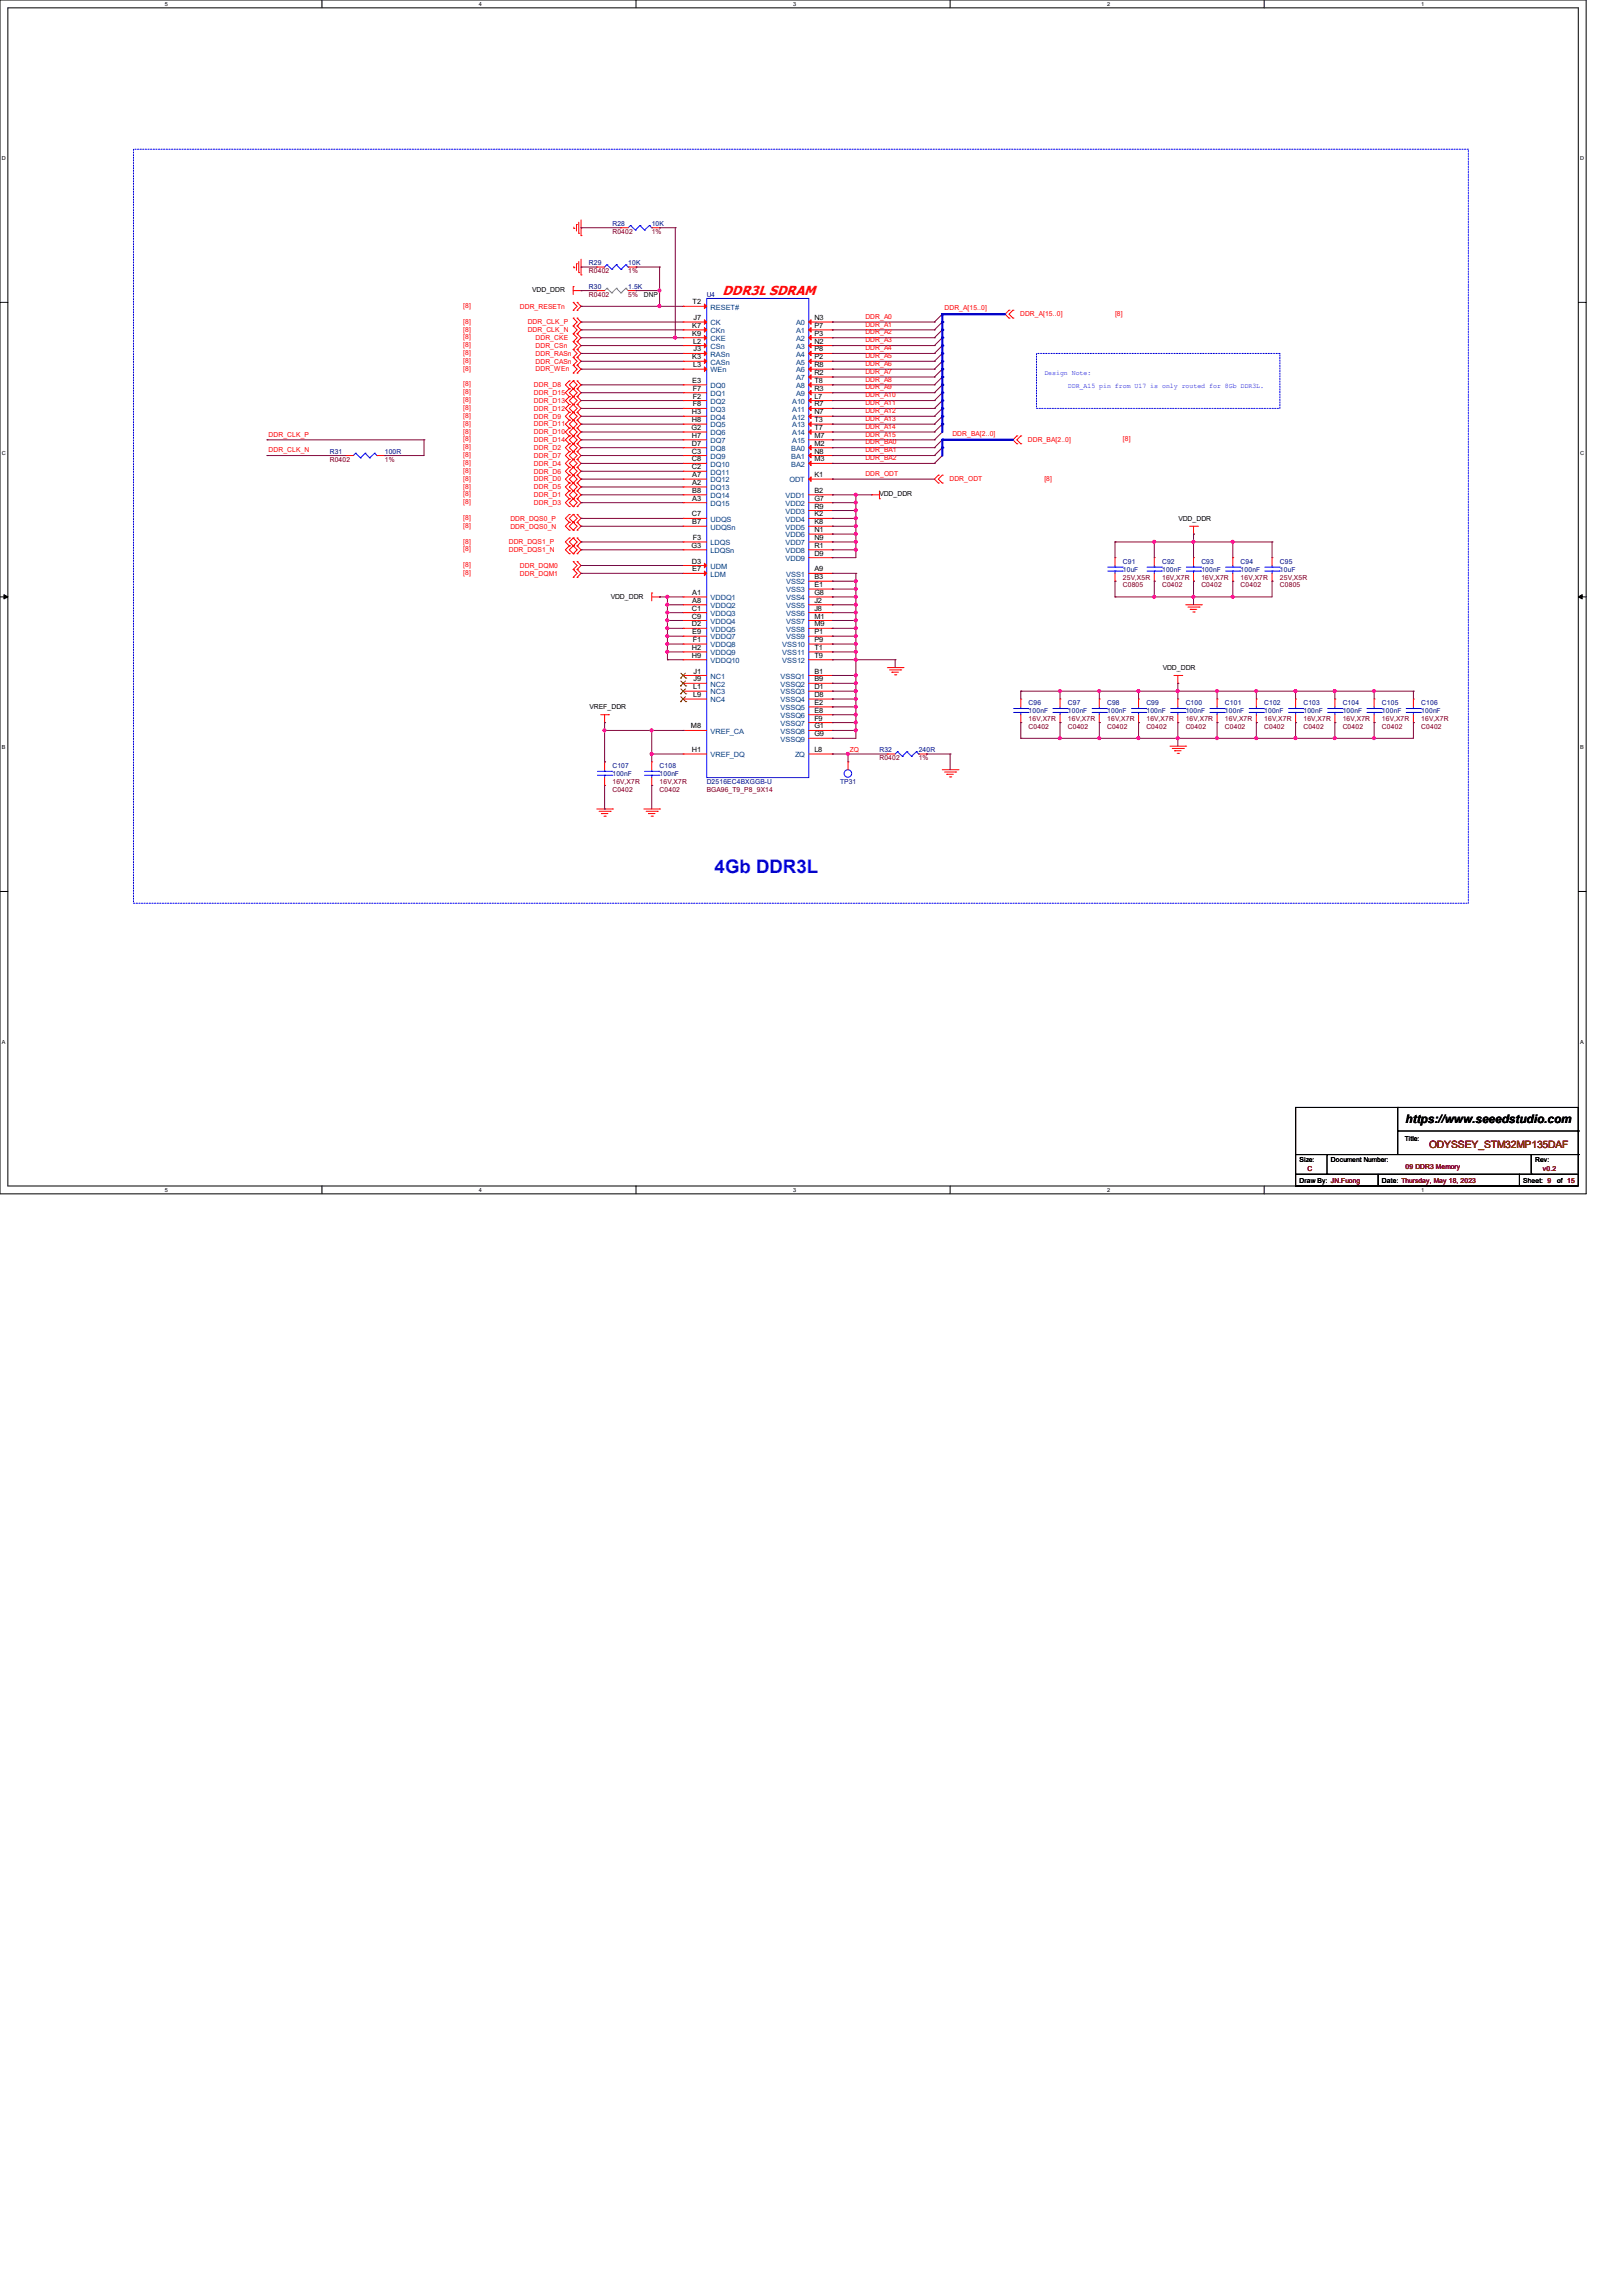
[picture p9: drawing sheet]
<svg xmlns="http://www.w3.org/2000/svg" width="210mm" height="297mm" viewBox="0 0 210 297" stroke-linecap="round" stroke-linejoin="round" font-family="sans-serif">
<defs><g id="words">
<text font-size="2.4" fill="#00f" x="92.5" y="113">4Gb DDR3L</text>
<text font-size="1.7" fill="#f00" x="93.5" y="38.2">DDR3L SDRAM</text>
<text font-size="1.5" x="181.9" y="145.2">https://www.seeedstudio.com</text>
<text font-size="1.3" fill="#800000" x="184.9" y="148.5">ODYSSEY_STM32MP135DAF</text>
<g font-size=".9" fill="#000080">
<text x="79.2" y="29.3">R28</text>
<text x="84.3" y="29.3">10K</text>
<text x="76.2" y="34.3">R29</text>
<text x="81.3" y="34.3">10K</text>
<text x="76.2" y="37.4">R30</text>
<text x="81.3" y="37.4">1.5K</text>
<text x="91.4" y="38.4">U4</text>
<text x="42.7" y="58.7">R31</text>
<text x="49.8" y="58.7">100R</text>
<text x="145.3" y="72.9">C91</text>
<text x="145.3" y="74">10uF</text>
<text x="150.4" y="72.9">C92</text>
<text x="150.4" y="74">100nF</text>
<text x="155.4" y="72.9">C93</text>
<text x="155.4" y="74">100nF</text>
<text x="160.5" y="72.9">C94</text>
<text x="160.5" y="74">100nF</text>
<text x="165.6" y="72.9">C95</text>
<text x="165.6" y="74">10uF</text>
<text x="133.1" y="91.2">C96</text>
<text x="133.1" y="92.2">100nF</text>
<text x="138.2" y="91.2">C97</text>
<text x="138.2" y="92.2">100nF</text>
<text x="143.3" y="91.2">C98</text>
<text x="143.3" y="92.2">100nF</text>
<text x="148.3" y="91.2">C99</text>
<text x="148.3" y="92.2">100nF</text>
<text x="153.4" y="91.2">C100</text>
<text x="153.4" y="92.2">100nF</text>
<text x="158.5" y="91.2">C101</text>
<text x="158.5" y="92.2">100nF</text>
<text x="163.6" y="91.2">C102</text>
<text x="163.6" y="92.2">100nF</text>
<text x="168.7" y="91.2">C103</text>
<text x="168.7" y="92.2">100nF</text>
<text x="173.7" y="91.2">C104</text>
<text x="173.7" y="92.2">100nF</text>
<text x="178.8" y="91.2">C105</text>
<text x="178.8" y="92.2">100nF</text>
<text x="183.9" y="91.2">C106</text>
<text x="183.9" y="92.2">100nF</text>
<text x="79.2" y="99.4">C107</text>
<text x="79.2" y="100.4">100nF</text>
<text x="85.3" y="99.4">C108</text>
<text x="85.3" y="100.4">100nF</text>
<text x="91.4" y="101.4">D2516EC4BXGGB-U</text>
<text x="108.7" y="101.4">TP31</text>
<text x="113.8" y="97.3">R32</text>
<text x="118.9" y="97.3">240R</text>
</g>
<g font-size=".9" fill="#800000">
<text x="76.2" y="35.3">R0402</text>
<text x="79.2" y="30.3">R0402</text>
<text x="81.3" y="35.3">1%</text>
<text x="84.3" y="30.3">1%</text>
<text x="76.2" y="38.4">R0402</text>
<text x="81.3" y="38.4">5%</text>
<text x="42.7" y="59.7">R0402</text>
<text x="49.8" y="59.7">1%</text>
<text x="145.3" y="76">C0805</text>
<text x="145.3" y="75">25V,X5R</text>
<text x="150.4" y="76">C0402</text>
<text x="150.4" y="75">16V,X7R</text>
<text x="155.4" y="76">C0402</text>
<text x="155.4" y="75">16V,X7R</text>
<text x="160.5" y="76">C0402</text>
<text x="160.5" y="75">16V,X7R</text>
<text x="165.6" y="76">C0805</text>
<text x="165.6" y="75">25V,X5R</text>
<text x="133.1" y="94.3">C0402</text>
<text x="133.1" y="93.3">16V,X7R</text>
<text x="138.2" y="94.3">C0402</text>
<text x="138.2" y="93.3">16V,X7R</text>
<text x="143.3" y="94.3">C0402</text>
<text x="143.3" y="93.3">16V,X7R</text>
<text x="148.3" y="94.3">C0402</text>
<text x="148.3" y="93.3">16V,X7R</text>
<text x="153.4" y="94.3">C0402</text>
<text x="153.4" y="93.3">16V,X7R</text>
<text x="158.5" y="94.3">C0402</text>
<text x="158.5" y="93.3">16V,X7R</text>
<text x="163.6" y="94.3">C0402</text>
<text x="163.6" y="93.3">16V,X7R</text>
<text x="168.7" y="94.3">C0402</text>
<text x="168.7" y="93.3">16V,X7R</text>
<text x="173.7" y="94.3">C0402</text>
<text x="173.7" y="93.3">16V,X7R</text>
<text x="178.8" y="94.3">C0402</text>
<text x="178.8" y="93.3">16V,X7R</text>
<text x="183.9" y="94.3">C0402</text>
<text x="183.9" y="93.3">16V,X7R</text>
<text x="79.2" y="101.4">16V,X7R</text>
<text x="85.3" y="101.4">16V,X7R</text>
<text x="113.8" y="98.3">R0402</text>
<text x="118.9" y="98.3">1%</text>
<text x="79.2" y="102.4">C0402</text>
<text x="85.3" y="102.4">C0402</text>
<text x="91.4" y="102.4">BGA96_T9_P8_9X14</text>
<text x="169.2" y="151.5">C</text>
<text x="181.9" y="151.2">09 DDR3 Memory</text>
<text x="199.6" y="151.5">v0.2</text>
</g>
<g font-size=".9" fill="#f00">
<text x="59.9" y="39.8">[8]</text>
<text x="59.9" y="41.9">[8]</text>
<text x="67.3" y="39.9">DDR_RESETn</text>
<text x="68.3" y="42">DDR_CLK_P</text>
<text x="112" y="41.2">DDR_A0</text>
<text x="122.2" y="40.1">DDR_A[15..0]</text>
<text x="132" y="40.9">DDR_A[15..0]</text>
<text x="144.3" y="40.9">[8]</text>
<text x="59.9" y="42.9">[8]</text>
<text x="59.9" y="43.9">[8]</text>
<text x="59.9" y="44.9">[8]</text>
<text x="59.9" y="45.9">[8]</text>
<text x="59.9" y="46.9">[8]</text>
<text x="59.9" y="48">[8]</text>
<text x="68.3" y="43">DDR_CLK_N</text>
<text x="69.3" y="44">DDR_CKE</text>
<text x="69.3" y="45">DDR_CSn</text>
<text x="69.3" y="46">DDR_RASn</text>
<text x="69.3" y="47">DDR_CASn</text>
<text x="112" y="42.2">DDR_A1</text>
<text x="112" y="43.3">DDR_A2</text>
<text x="112" y="44.3">DDR_A3</text>
<text x="112" y="45.3">DDR_A4</text>
<text x="112" y="46.3">DDR_A5</text>
<text x="112" y="47.3">DDR_A6</text>
<text x="59.9" y="50">[8]</text>
<text x="59.9" y="51">[8]</text>
<text x="59.9" y="52">[8]</text>
<text x="59.9" y="53">[8]</text>
<text x="69.1" y="50.1">DDR_D8</text>
<text x="69.1" y="51.1">DDR_D15</text>
<text x="69.1" y="52.1">DDR_D13</text>
<text x="69.1" y="53.1">DDR_D12</text>
<text x="69.3" y="48">DDR_WEn</text>
<text x="112" y="48.3">DDR_A7</text>
<text x="112" y="49.4">DDR_A8</text>
<text x="112" y="50.4">DDR_A9</text>
<text x="112" y="51.4">DDR_A10</text>
<text x="112" y="52.4">DDR_A11</text>
<text x="112" y="53.4">DDR_A12</text>
<text x="34.8" y="56.5">DDR_CLK_P</text>
<text x="34.8" y="58.5">DDR_CLK_N</text>
<text x="59.9" y="54.1">[8]</text>
<text x="59.9" y="55.1">[8]</text>
<text x="59.9" y="56.1">[8]</text>
<text x="59.9" y="57.1">[8]</text>
<text x="59.9" y="58.1">[8]</text>
<text x="59.9" y="59.1">[8]</text>
<text x="69.1" y="54.1">DDR_D9</text>
<text x="69.1" y="55.2">DDR_D11</text>
<text x="69.1" y="56.2">DDR_D10</text>
<text x="69.1" y="57.2">DDR_D14</text>
<text x="69.1" y="58.2">DDR_D2</text>
<text x="69.1" y="59.2">DDR_D7</text>
<text x="112" y="54.4">DDR_A13</text>
<text x="112" y="55.5">DDR_A14</text>
<text x="112" y="56.5">DDR_A15</text>
<text x="112" y="57.5">DDR_BA0</text>
<text x="112" y="58.5">DDR_BA1</text>
<text x="112" y="59.5">DDR_BA2</text>
<text x="123.2" y="56.4">DDR_BA[2..0]</text>
<text x="133" y="57.2">DDR_BA[2..0]</text>
<text x="145.3" y="57.1">[8]</text>
<text x="59.9" y="60.2">[8]</text>
<text x="59.9" y="61.2">[8]</text>
<text x="59.9" y="62.2">[8]</text>
<text x="59.9" y="63.2">[8]</text>
<text x="59.9" y="64.2">[8]</text>
<text x="59.9" y="65.2">[8]</text>
<text x="69.1" y="60.2">DDR_D4</text>
<text x="69.1" y="61.3">DDR_D6</text>
<text x="69.1" y="62.3">DDR_D0</text>
<text x="69.1" y="63.3">DDR_D5</text>
<text x="69.1" y="64.3">DDR_D1</text>
<text x="69.1" y="65.3">DDR_D3</text>
<text x="112" y="61.6">DDR_ODT</text>
<text x="122.9" y="62.3">DDR_ODT</text>
<text x="135.1" y="62.2">[8]</text>
<text x="59.9" y="67.3">[8]</text>
<text x="59.9" y="68.3">[8]</text>
<text x="59.9" y="70.3">[8]</text>
<text x="59.9" y="71.3">[8]</text>
<text x="65.8" y="70.4">DDR_DQS1_P</text>
<text x="65.8" y="71.4">DDR_DQS1_N</text>
<text x="66" y="67.4">DDR_DQS0_P</text>
<text x="66" y="68.4">DDR_DQS0_N</text>
<text x="59.9" y="73.4">[8]</text>
<text x="59.9" y="74.4">[8]</text>
<text x="67.3" y="73.4">DDR_DQM0</text>
<text x="67.3" y="74.5">DDR_DQM1</text>
<text x="109.9" y="97.3">ZQ</text>
</g>
<g font-size=".9">
<text x="68.9" y="37.8">VDD_DDR</text>
<text x="83.3" y="38.4">DNP</text>
<text x="89.6" y="39.4">T2</text>
<text x="89.7" y="41.4">J7</text>
<text x="105.4" y="41.4">N3</text>
<text x="89.6" y="42.4">K7</text>
<text x="89.6" y="43.4">K9</text>
<text x="89.6" y="46.5">K3</text>
<text x="89.7" y="44.4">L2</text>
<text x="89.7" y="47.5">L3</text>
<text x="89.7" y="45.5">J3</text>
<text x="105.4" y="42.4">P7</text>
<text x="105.4" y="43.4">P3</text>
<text x="105.4" y="44.4">N2</text>
<text x="105.4" y="45.5">P8</text>
<text x="105.4" y="46.5">P2</text>
<text x="105.4" y="47.5">R8</text>
<text x="89.5" y="53.6">H3</text>
<text x="89.6" y="49.5">E3</text>
<text x="89.7" y="50.5">F7</text>
<text x="89.7" y="51.6">F2</text>
<text x="89.7" y="52.6">F8</text>
<text x="105.4" y="48.5">R2</text>
<text x="105.4" y="49.5">T8</text>
<text x="105.4" y="50.5">R3</text>
<text x="105.4" y="51.6">L7</text>
<text x="105.4" y="52.6">R7</text>
<text x="105.4" y="53.6">N7</text>
<text x="89.5" y="55.6">G2</text>
<text x="89.5" y="54.6">H8</text>
<text x="89.5" y="56.6">H7</text>
<text x="89.5" y="57.7">D7</text>
<text x="89.5" y="59.7">C8</text>
<text x="89.5" y="58.7">C3</text>
<text x="105.4" y="54.6">T3</text>
<text x="105.4" y="55.6">T7</text>
<text x="105.4" y="57.7">M2</text>
<text x="105.4" y="58.7">N8</text>
<text x="105.4" y="59.7">M3</text>
<text x="105.4" y="56.6">M7</text>
<text x="89.5" y="60.7">C2</text>
<text x="89.6" y="63.8">B8</text>
<text x="89.6" y="61.7">A7</text>
<text x="89.6" y="64.8">A3</text>
<text x="89.6" y="62.7">A2</text>
<text x="105.4" y="61.7">K1</text>
<text x="105.4" y="63.8">B2</text>
<text x="105.4" y="64.8">G7</text>
<text x="105.4" y="65.8">R9</text>
<text x="113.8" y="64.2">VDD_DDR</text>
<text x="89.5" y="70.9">G3</text>
<text x="89.5" y="66.8">C7</text>
<text x="89.6" y="67.8">B7</text>
<text x="89.7" y="69.8">F3</text>
<text x="105.4" y="71.9">D9</text>
<text x="105.4" y="66.8">K2</text>
<text x="105.4" y="67.8">K8</text>
<text x="105.4" y="68.8">N1</text>
<text x="105.4" y="69.8">N9</text>
<text x="105.4" y="70.9">R1</text>
<text x="152.5" y="67.4">VDD_DDR</text>
<text x="79" y="77.4">VDD_DDR</text>
<text x="89.5" y="72.9">D3</text>
<text x="89.6" y="77">A1</text>
<text x="89.6" y="78">A8</text>
<text x="89.6" y="73.9">E7</text>
<text x="105.4" y="73.9">A9</text>
<text x="105.4" y="74.9">B3</text>
<text x="105.4" y="75.9">E1</text>
<text x="105.4" y="77">G8</text>
<text x="105.4" y="78">J2</text>
<text x="89.5" y="79">C1</text>
<text x="89.5" y="80">C9</text>
<text x="89.5" y="81">D2</text>
<text x="89.6" y="82">E9</text>
<text x="89.7" y="83.1">F1</text>
<text x="105.4" y="79">J8</text>
<text x="105.4" y="80">M1</text>
<text x="105.4" y="81">M9</text>
<text x="105.4" y="82">P1</text>
<text x="105.4" y="83.1">P9</text>
<text x="89.5" y="84.1">H2</text>
<text x="89.5" y="85.1">H9</text>
<text x="89.7" y="89.2">L1</text>
<text x="89.7" y="87.1">J1</text>
<text x="89.7" y="88.1">J9</text>
<text x="105.4" y="89.2">D1</text>
<text x="105.4" y="88.1">B9</text>
<text x="105.4" y="87.1">B1</text>
<text x="105.4" y="84.1">T1</text>
<text x="105.4" y="85.1">T9</text>
<text x="150.5" y="86.7">VDD_DDR</text>
<text x="76.3" y="91.7">VREF_DDR</text>
<text x="89.4" y="94.2">M8</text>
<text x="89.7" y="90.2">L9</text>
<text x="105.4" y="90.2">D8</text>
<text x="105.4" y="91.2">E2</text>
<text x="105.4" y="92.2">E8</text>
<text x="105.4" y="93.2">F9</text>
<text x="105.4" y="94.2">G1</text>
<text x="105.4" y="95.2">G9</text>
<text x="89.5" y="97.3">H1</text>
<text x="105.4" y="97.3">L8</text>
<text x="181.8" y="147.6">Title:</text>
<text x="168.1" y="150.4">Size:</text>
<text x="168.1" y="153">Draw By: JN.Fuong</text>
<text x="172.2" y="150.4">Document Number:</text>
<text x="178.8" y="153">Date: Thursday, May 18, 2023</text>
<text x="197.1" y="153">Sheet: 9</text>
<text x="198.6" y="150.4">Rev:</text>
<text x="201.5" y="153">of 15</text>
</g>
<g font-size=".9" fill="#004080">
<text x="91.9" y="40">RESET#</text>
<text x="91.9" y="42.1">CK</text>
<text x="91.9" y="43.1">CKn</text>
<text x="91.9" y="44.1">CKE</text>
<text x="91.9" y="45.1">CSn</text>
<text x="91.9" y="46.1">RASn</text>
<text x="91.9" y="47.2">CASn</text>
<text x="103" y="42.1">A0</text>
<text x="103" y="43.1">A1</text>
<text x="103" y="44.1">A2</text>
<text x="103" y="45.1">A3</text>
<text x="103" y="46.1">A4</text>
<text x="103" y="47.2">A5</text>
<text x="91.9" y="48.2">WEn</text>
<text x="91.9" y="50.2">DQ0</text>
<text x="91.9" y="51.2">DQ1</text>
<text x="91.9" y="52.2">DQ2</text>
<text x="91.9" y="53.3">DQ3</text>
<text x="102.5" y="52.2">A10</text>
<text x="102.5" y="53.3">A11</text>
<text x="103" y="48.2">A6</text>
<text x="103" y="49.2">A7</text>
<text x="103" y="50.2">A8</text>
<text x="103" y="51.2">A9</text>
<text x="91.9" y="54.3">DQ4</text>
<text x="91.9" y="55.3">DQ5</text>
<text x="91.9" y="56.3">DQ6</text>
<text x="91.9" y="57.3">DQ7</text>
<text x="91.9" y="58.3">DQ8</text>
<text x="91.9" y="59.4">DQ9</text>
<text x="102.4" y="58.3">BA0</text>
<text x="102.4" y="59.4">BA1</text>
<text x="102.5" y="54.3">A12</text>
<text x="102.5" y="55.3">A13</text>
<text x="102.5" y="56.3">A14</text>
<text x="102.5" y="57.3">A15</text>
<text x="91.9" y="60.4">DQ10</text>
<text x="91.9" y="61.4">DQ11</text>
<text x="91.9" y="64.4">DQ14</text>
<text x="91.9" y="62.4">DQ12</text>
<text x="91.9" y="65.4">DQ15</text>
<text x="91.9" y="63.4">DQ13</text>
<text x="101.6" y="64.4">VDD1</text>
<text x="101.6" y="65.4">VDD2</text>
<text x="102.2" y="62.4">ODT</text>
<text x="102.4" y="60.4">BA2</text>
<text x="91.9" y="68.5">UDQSn</text>
<text x="91.9" y="71.5">LDQSn</text>
<text x="91.9" y="67.5">UDQS</text>
<text x="91.9" y="70.5">LDQS</text>
<text x="101.6" y="67.5">VDD4</text>
<text x="101.6" y="68.5">VDD5</text>
<text x="101.6" y="69.5">VDD6</text>
<text x="101.6" y="70.5">VDD7</text>
<text x="101.6" y="71.5">VDD8</text>
<text x="101.6" y="66.5">VDD3</text>
<text x="91.9" y="77.6">VDDQ1</text>
<text x="91.9" y="73.6">UDM</text>
<text x="91.9" y="74.6">LDM</text>
<text x="101.6" y="72.6">VDD9</text>
<text x="101.7" y="74.6">VSS1</text>
<text x="101.7" y="75.6">VSS2</text>
<text x="101.7" y="76.6">VSS3</text>
<text x="101.7" y="77.6">VSS4</text>
<text x="91.9" y="78.7">VDDQ2</text>
<text x="91.9" y="79.7">VDDQ3</text>
<text x="91.9" y="80.7">VDDQ4</text>
<text x="91.9" y="81.7">VDDQ5</text>
<text x="91.9" y="82.7">VDDQ7</text>
<text x="91.9" y="83.7">VDDQ8</text>
<text x="101.2" y="83.7">VSS10</text>
<text x="101.7" y="78.7">VSS5</text>
<text x="101.7" y="79.7">VSS6</text>
<text x="101.7" y="80.7">VSS7</text>
<text x="101.7" y="81.7">VSS8</text>
<text x="101.7" y="82.7">VSS9</text>
<text x="91.9" y="84.8">VDDQ9</text>
<text x="91.9" y="85.8">VDDQ10</text>
<text x="91.9" y="87.8">NC1</text>
<text x="91.9" y="88.8">NC2</text>
<text x="91.9" y="89.8">NC3</text>
<text x="101" y="89.8">VSSQ3</text>
<text x="101" y="88.8">VSSQ2</text>
<text x="101" y="87.8">VSSQ1</text>
<text x="101.2" y="84.8">VSS11</text>
<text x="101.2" y="85.8">VSS12</text>
<text x="91.9" y="90.8">NC4</text>
<text x="91.9" y="94.9">VREF_CA</text>
<text x="101" y="90.8">VSSQ4</text>
<text x="101" y="91.9">VSSQ5</text>
<text x="101" y="92.9">VSSQ6</text>
<text x="101" y="93.9">VSSQ7</text>
<text x="101" y="94.9">VSSQ8</text>
<text x="101" y="95.9">VSSQ9</text>
<text x="91.9" y="98">VREF_DQ</text>
<text x="102.9" y="98">ZQ</text>
</g>
<g font-size=".9" fill="#00f">
<text x="135.1" y="48.5">Design Note:</text>
<text x="138.2" y="50.2">DDR_A15 pin from U17 is only routed for 8Gb DDR3L.</text>
</g>
<g font-size=".7">
<text x="21.3" y=".8">5</text>
<text x="62" y=".8">4</text>
<text x="102.6" y=".8">3</text>
<text x="143.3" y=".8">2</text>
<text x="183.9" y=".8">1</text>
<text x=".3" y="20.7">D</text>
<text x="204.5" y="20.7">D</text>
<text x=".3" y="58.8">C</text>
<text x="204.5" y="58.8">C</text>
<text x=".3" y="96.9">B</text>
<text x="204.5" y="96.9">B</text>
<text x=".3" y="135">A</text>
<text x="204.5" y="135">A</text>
<text x="21.3" y="154.2">5</text>
<text x="62" y="154.2">4</text>
<text x="102.6" y="154.2">3</text>
<text x="143.3" y="154.2">2</text>
<text x="183.9" y="154.2">1</text>
</g>
</g></defs>
<g fill="none" stroke="#000" stroke-width=".13">
<path d="M0 0h205.2v154.4h-205.2zM1 1h203.2v152.4h-203.2zM41.7 0v1M82.3 0v1M122.9 0v1M163.6 0v1M0 39.1h1M204.2 39.1h1M0 77.2h1M.5 76.9l.5 .3-.5 .3zM204.2 77.2l.5-.3v.6zM204.2 77.2h1"/>
<path d="M0 115.3h1M204.2 115.3h1M41.7 153.4v1M82.3 153.4v1M122.9 153.4v1M163.6 153.4v1M167.6 143.3h36.6v10.1h-36.6zM167.6 151.9h.1M167.6 151.9h36.6M167.6 149.4h36.6M171.7 151.9h.1M171.7 149.4v2.5"/>
<path d="M178.3 153.4h.1M178.3 151.9v1.5M180.8 143.3h.1M180.8 143.3v6.1M180.8 146.3h23.4M196.6 153.4h.1M196.6 151.9v1.5M198.1 151.9h.1M198.1 149.4v2.5M204.2 149.4h.1M204.2 146.3h.1"/>
</g>
<path d="M.5 76.9l.5 .3-.5 .3zM204.2 77.2l.5-.3v.6z" fill="#000"/>
<path d="M17.3 19.3h172.7v97.5h-172.7zM134.1 45.7h31.5v7.1h-31.5z" fill="none" stroke="#00f" stroke-width=".13" stroke-dasharray=".2 .2"/>
<g fill="none" stroke="#f00" stroke-width=".13">
<path d="M74.2 37.1h.1M74.2 39.1h.1M74.2 37.6h1M74.2 37.1v1M74.2 39.1l.5 .5-.5 .5M74.3 29.5h.1M74.3 34.6h.1M74.3 29.4v.1M74.3 34.5v.1M74.6 29h.1M74.6 34.1h.1M74.6 29v.9"/>
<path d="M74.6 34.1v.9M74.7 39.1h.1M74.7 39.1l.5 .5-.5 .5M74.9 30.2h.1M74.9 35.3h.1M74.9 28.7v1.5M74.9 33.8v1.5M75.2 30.5h.1M75.2 37.6h.1M75.2 35.6h.1M75.2 28.4v2.1M75.2 33.5v2.1"/>
<path d="M77.2 34.5h.1M77.2 34.5h1M80.3 29.5h.1M80.3 29.5h1M81.3 34.5h1M82.3 34.5h.1M84.3 29.5h1M85.3 29.5h.1M44.7 58.9h.1M44.7 58.9h1M48.8 58.9h1M49.8 58.9h.1"/>
<path d="M73.7 49.3h.1M73.7 50.3h.1M73.7 51.3h.1M73.7 52.3h.1M73.7 53.3h.1M73.7 54.4h.1M73.7 55.4h.1M73.7 56.4h.1M73.7 57.4h.1M73.7 58.4h.1M73.7 59.4h.1M73.7 49.3l-.5 .5 .5 .5"/>
<path d="M73.7 51.3l-.5 .5 .5 .5M73.7 50.3l-.5 .5 .5 .5M73.7 52.3l-.5 .5 .5 .5M73.7 53.3l-.5 .5 .5 .6M73.7 54.4l-.5 .5 .5 .5M73.7 55.4l-.5 .5 .5 .5M73.7 56.4l-.5 .5 .5 .5M73.7 57.4l-.5 .5 .5 .5M73.7 58.4l-.5 .5 .5 .5M73.7 59.4l-.5 .5 .5 .6M74.2 40.1h.1M74.2 42.2h.1"/>
<path d="M74.2 41.1h.1M74.2 43.2h.1M74.2 44.2h.1M74.2 45.2h.1M74.2 46.2h.1M74.2 47.2h.1M74.2 48.3h.1M74.2 50.3h.1M74.2 49.3h.1M74.2 51.3h.1M74.2 52.3h.1M74.2 53.3h.1"/>
<path d="M74.2 54.4h.1M74.2 55.4h.1M74.2 56.4h.1M74.2 57.4h.1M74.2 58.4h.1M74.2 59.4h.1M74.2 41.1l.5 .6-.5 .5M74.2 42.2l.5 .5-.5 .5M74.2 43.2l.5 .5-.5 .5M74.2 44.2l.5 .5-.5 .5M74.2 45.2l.5 .5-.5 .5M74.2 46.2l.5 .5-.5 .5"/>
<path d="M74.2 47.2l.5 .6-.5 .5M74.2 49.3l-.5 .5 1 1-1 1 1 1-1 1 1 1.1-1 1 1 1-1 1 1 1-1 1 1 1.1-1 1 1 1-1 1 1 1-.5 .5M74.2 49.3l.5 .5-1 1 1 1-1 1 1 1-1 1.1 1 1-1 1 1 1-1 1 1 1-1 1.1 1 1-1 1 1 1-1 1 .5 .5M74.7 40.1h.1M74.7 41.1h.1M74.7 42.2h.1M74.7 43.2h.1M74.7 44.2h.1M74.7 45.2h.1M74.7 46.2h.1M74.7 47.2h.1M74.7 48.3h.1"/>
<path d="M74.7 49.3h.1M74.7 50.3h.1M74.7 51.3h.1M74.7 52.3h.1M74.7 53.3h.1M74.7 54.4h.1M74.7 55.4h.1M74.7 56.4h.1M74.7 57.4h.1M74.7 58.4h.1M74.7 59.4h.1M74.7 41.1l.5 .6-.5 .5"/>
<path d="M74.7 42.2l.5 .5-.5 .5M74.7 43.2l.5 .5-.5 .5M74.7 44.2l.5 .5-.5 .5M74.7 45.2l.5 .5-.5 .5M74.7 46.2l.5 .5-.5 .5M74.7 47.2l.5 .6-.5 .5M74.7 51.3l.5 .5-.5 .5M74.7 49.3l.5 .5-.5 .5M74.7 52.3l.5 .5-.5 .5M74.7 50.3l.5 .5-.5 .5M74.7 54.4l.5 .5-.5 .5M74.7 55.4l.5 .5-.5 .5"/>
<path d="M74.7 53.3l.5 .5-.5 .6M74.7 56.4l.5 .5-.5 .5M74.7 57.4l.5 .5-.5 .5M74.7 58.4l.5 .5-.5 .5M74.7 59.4l.5 .5-.5 .6M130.6 40.1h.1M130.6 41.1h.1M130.6 40.1l-.6 .5 .6 .5M131.1 41.1h.1M131.1 40.1h.1M131.1 40.1l-.5 .5 .5 .5M131.6 56.4h.1"/>
<path d="M131.6 57.4h.1M131.6 56.4l-.5 .5 .5 .5M132.1 57.4h.1M132.1 56.4h.1M132.1 56.4l-.5 .5 .5 .5M73.7 66.5h.1M73.7 67.6h.1M73.7 68.6h.1M73.7 69.6h.1M73.7 70.6h.1M73.7 71.6h.1M73.7 60.5h.1"/>
<path d="M73.7 61.5h.1M73.7 62.5h.1M73.7 63.5h.1M73.7 64.5h.1M73.7 65.5h.1M73.7 66.5l-.5 .6 .5 .5M73.7 64.5l-.5 .5 .5 .5M73.7 67.6l-.5 .5 .5 .5M73.7 69.6l-.5 .5 .5 .5M73.7 70.6l-.5 .5 .5 .5M73.7 60.5l-.5 .5 .5 .5M73.7 61.5l-.5 .5 .5 .5"/>
<path d="M73.7 62.5l-.5 .5 .5 .5M73.7 63.5l-.5 .5 .5 .5M74.2 67.6h.1M74.2 66.5h.1M74.2 68.6h.1M74.2 70.6h.1M74.2 69.6h.1M74.2 71.6h.1M74.2 73.7h.1M74.2 72.6h.1M74.2 74.7h.1M74.2 60.5h.1"/>
<path d="M74.2 61.5h.1M74.2 62.5h.1M74.2 63.5h.1M74.2 64.5h.1M74.2 65.5h.1M74.2 66.5l-.5 .6 1 1-.5 .5M74.2 66.5l.5 .6-1 1 .5 .5M74.2 69.6l-.5 .5 1 1-.5 .5M74.2 69.6l.5 .5-1 1 .5 .5M74.2 72.6l.5 .6-.5 .5M74.2 73.7l.5 .5-.5 .5M74.7 66.5h.1"/>
<path d="M74.7 67.6h.1M74.7 68.6h.1M74.7 69.6h.1M74.7 70.6h.1M74.7 71.6h.1M74.7 72.6h.1M74.7 73.7h.1M74.7 74.7h.1M74.7 60.5h.1M74.7 61.5h.1M74.7 62.5h.1M74.7 63.5h.1"/>
<path d="M74.7 64.5h.1M74.7 65.5h.1M74.7 64.5l.5 .5-.5 .5M74.7 66.5l.5 .6-.5 .5M74.7 69.6l.5 .5-.5 .5M74.7 67.6l.5 .5-.5 .5M74.7 72.6l.5 .6-.5 .5M74.7 70.6l.5 .5-.5 .5M74.7 73.7l.5 .5-.5 .5M74.7 60.5l.5 .5-.5 .5M74.7 61.5l.5 .5-.5 .5M74.7 62.5l.5 .5-.5 .5"/>
<path d="M74.7 63.5l.5 .5-.5 .5M84.3 76.7h.1M84.3 77.2h1M84.3 76.7v1M85.3 77.2h.1M112.8 64h.1M112.8 64h1M113.8 64.5h.1M113.8 63.5v1M121.4 61.5h.1M121.4 62.5h.1M121.4 61.5l-.5 .5 .5 .5"/>
<path d="M121.9 62.5h.1M121.9 61.5h.1M121.9 61.5l-.5 .5 .5 .5M144.3 72.1h.1M144.3 75.2h.1M144.3 72.1v1.1M144.3 74.2v1M149.4 72.1h.1M149.4 75.2h.1M149.4 72.1v1.1M149.4 74.2v1M153.4 78.2h2"/>
<path d="M153.7 78.5h1.5M153.9 68.1h1M154 78.8h.1M154 78.8h.9M154.3 79.2h.2M154.4 69.1h.1M154.4 72.1h.1M154.4 75.2h.1M154.4 68.1v1M154.4 72.1v1.1M154.4 74.2v1M154.5 79.2h.1"/>
<path d="M154.9 68.1h.1M155.2 78.5h.1M155.4 78.2h.1M164.6 72.1h.1M164.6 75.2h.1M164.6 72.1v1.1M164.6 74.2v1M77.7 92.5h1M78.2 93.5h.1M78.2 98.6h.1M78.2 92.5v1M78.2 98.6v1"/>
<path d="M78.7 92.5h.1M84.3 98.6h.1M84.3 98.6v1M114.8 97.5h.1M114.8 86.4h2M114.8 97.5h1M115.1 86.7h1.4M115.4 87h.1M115.4 87h.8M115.7 87.3h.2M115.9 87.3h.1M116.5 86.7h.1"/>
<path d="M116.8 86.4h.1M118.9 97.5h1M119.9 97.5h.1M121.9 99.6h2.1M122.2 99.9h1.5M123.7 99.9h.1M124 99.6h.1M132.1 90.4h.1M132.1 93.5h.1M132.1 90.4v1M132.1 92.5v1M137.2 90.4h.1"/>
<path d="M137.2 93.5h.1M137.2 90.4v1M137.2 92.5v1M142.2 90.4h.1M142.2 93.5h.1M142.2 90.4v1M142.2 92.5v1M147.3 90.4h.1M147.3 93.5h.1M147.3 90.4v1M147.3 92.5v1M151.4 96.5h2"/>
<path d="M151.7 96.8h1.4M151.9 87.4h1M152 97.1h.1M152 97.1h.8M152.3 97.5h.2M152.4 88.4h.1M152.4 90.4h.1M152.4 93.5h.1M152.4 87.4v1M152.4 90.4v1M152.4 92.5v1M152.5 97.5h.1"/>
<path d="M152.9 87.4h.1M153.1 96.8h.1M153.4 96.5h.1M157.5 90.4h.1M157.5 93.5h.1M157.5 90.4v1M157.5 92.5v1M167.6 90.4h.1M167.6 93.5h.1M167.6 90.4v1M167.6 92.5v1M172.7 90.4h.1"/>
<path d="M172.7 93.5h.1M172.7 90.4v1M172.7 92.5v1M182.9 90.4h.1M182.9 93.5h.1M182.9 90.4v1M182.9 92.5v1M77.2 104.6h2M77.5 104.9h1.5M77.8 105.2h.1M77.8 105.2h.9M78.1 105.6h.2"/>
<path d="M78.2 101.6h.1M78.2 100.6v1M78.3 105.6h.1M79 104.9h.1M79.2 104.6h.1M83.3 104.6h2M83.6 104.9h1.4M83.9 105.2h.1M83.9 105.2h.9M84.2 105.6h.2M84.3 101.6h.1M84.3 100.6v1"/>
<path d="M84.4 105.6h.1M85 104.9h.1M85.3 104.6h.1M122.5 100.2h.1M122.5 100.2h.9M122.9 100.5h.1M123 100.5h.1"/>
</g>
<g fill="none" stroke="#800040" stroke-width=".13">
<path d="M120.9 41.7h.1M120.9 42.7h.1M120.9 43.7h.1M120.9 44.7h.1M120.9 45.7h.1M120.9 46.7h.1M120.9 47.8h.1M120.9 48.8h.1M120.9 49.8h.1M120.9 50.8h.1M120.9 51.8h.1M120.9 52.8h.1"/>
<path d="M120.9 53.8h.1M120.9 54.9h.1M120.9 55.9h.1M120.9 56.9h.1M120.9 57.9h.1M120.9 58.9h.1M120.9 59.9h.1M121.9 40.6l-1 1.1M121.9 41.7l-1 1M121.9 42.7l-1 1M121.9 43.7l-1 1M121.9 44.7l-1 1"/>
<path d="M121.9 45.7l-1 1M121.9 46.7l-1 1.1M121.9 47.8l-1 1M121.9 48.8l-1 1M121.9 49.8l-1 1M121.9 50.8l-1 1M121.9 51.8l-1 1M121.9 52.8l-1 1M121.9 53.8l-1 1.1M121.9 54.9l-1 1M121.9 55.9l-1 1M121.9 56.9l-1 1"/>
<path d="M121.9 57.9l-1 1M121.9 58.9l-1 1"/>
</g>
<g fill="none" stroke="#00f" stroke-width=".13">
<path d="M78.5 34.2h.1M78.5 34.2l-.3 .3M78.5 34.2l.7 .6M79.2 34.8h.1M79.8 34.2h.1M79.8 34.2l-.6 .6M79.8 34.2l.5 .6M80.3 34.8h.1M81 34.2h.1M81 34.2l-.7 .6M81 34.2l.3 .3M81.3 34.5h.1"/>
<path d="M81.6 29.2h.1M81.6 29.2l-.3 .3M81.6 29.2l.6 .6M82.2 29.8h.1M82.8 29.2h.1M82.8 29.2l-.6 .6M82.8 29.2l.6 .6M83.4 29.8h.1M84 29.2h.1M84 29.2l-.6 .6M84 29.2l.3 .3M84.3 29.5h.1"/>
<path d="M91.4 38.6h13.2v62h-13.2zM46 58.6h.1M46 58.6l-.3 .3M46 58.6l.7 .6M46.7 59.2h.1M47.2 58.6h.1M47.2 58.6l-.5 .6M47.2 58.6l.6 .6M47.8 59.2h.1M48.5 58.6h.1M48.5 58.6l-.7 .6M48.5 58.6l.3 .3"/>
<path d="M48.8 58.9h.1M143.3 73.4h1.9M143.3 73.9h1.9M144.3 73.9h.1M144.3 73.4h.1M144.3 73.2v.2M144.3 73.9v.3M145.2 73.4h.1M145.2 73.9h.1M148.4 73.4h1.9M148.4 73.9h1.9M149.4 73.9h.1"/>
<path d="M149.4 73.4h.1M149.4 73.2v.2M149.4 73.9v.3M150.3 73.4h.1M150.3 73.9h.1M153.5 73.4h1.9M153.5 73.9h1.9M154.4 73.9h.1M154.4 73.4h.1M154.4 73.2v.2M154.4 73.9v.3M155.4 73.4h.1"/>
<path d="M155.4 73.9h.1M163.7 73.4h1.8M163.7 73.9h1.8M164.6 73.9h.1M164.6 73.4h.1M164.6 73.2v.2M164.6 73.9v.3M165.5 73.4h.1M165.5 73.9h.1M77.3 99.8h1.9M78.2 99.8h.1M78.2 99.6v.2"/>
<path d="M79.2 99.8h.1M83.4 99.8h1.9M84.3 99.8h.1M84.3 99.6v.2M85.3 99.8h.1M116.1 97.2h.1M116.1 97.2l-.3 .3M116.1 97.2l.7 .6M116.8 97.8h.1M117.3 97.2h.1M117.3 97.2l-.5 .6M117.3 97.2l.6 .6"/>
<path d="M117.9 97.8h.1M118.6 97.2h.1M118.6 97.2l-.7 .6M118.6 97.2l.3 .3M118.9 97.5h.1M131.1 91.7h1.9M131.1 92.2h1.9M132.1 92.2h.1M132.1 91.7h.1M132.1 91.4v.3M132.1 92.2v.3M133 91.7h.1"/>
<path d="M133 92.2h.1M136.2 91.7h1.9M136.2 92.2h1.9M137.2 92.2h.1M137.2 91.7h.1M137.2 91.4v.3M137.2 92.2v.3M138.1 91.7h.1M138.1 92.2h.1M141.3 91.7h1.9M141.3 92.2h1.9M142.2 92.2h.1"/>
<path d="M142.2 91.7h.1M142.2 91.4v.3M142.2 92.2v.3M143.2 91.7h.1M143.2 92.2h.1M146.4 91.7h1.9M146.4 92.2h1.9M147.3 92.2h.1M147.3 91.7h.1M147.3 91.4v.3M147.3 92.2v.3M148.3 91.7h.1"/>
<path d="M148.3 92.2h.1M151.5 91.7h1.8M151.5 92.2h1.8M152.4 92.2h.1M152.4 91.7h.1M152.4 91.4v.3M152.4 92.2v.3M153.3 91.7h.1M153.3 92.2h.1M156.5 91.7h1.9M156.5 92.2h1.9M157.5 92.2h.1"/>
<path d="M157.5 91.7h.1M157.5 91.4v.3M157.5 92.2v.3M158.4 91.7h.1M158.4 92.2h.1M166.7 91.7h1.9M166.7 92.2h1.9M167.6 92.2h.1M167.6 91.7h.1M167.6 91.4v.3M167.6 92.2v.3M168.6 91.7h.1"/>
<path d="M168.6 92.2h.1M171.8 91.7h1.9M171.8 92.2h1.9M172.7 92.2h.1M172.7 91.7h.1M172.7 91.4v.3M172.7 92.2v.3M173.7 91.7h.1M173.7 92.2h.1M181.9 91.7h1.9M181.9 92.2h1.9M182.9 92.2h.1"/>
<path d="M182.9 91.7h.1M182.9 91.4v.3M182.9 92.2v.3M183.8 91.7h.1M183.8 92.2h.1M77.3 100.3h1.9M78.2 100.3h.1M78.2 100.3v.3M79.2 100.3h.1M83.4 100.3h1.9M84.3 100.3h.1M84.3 100.3v.3"/>
<path d="M85.3 100.3h.1"/>
</g>
<path d="M91.1 41.4l.3 .3-.3 .3z" fill="#f00"/>
<path d="M88.4 41.7h.1M88.4 41.7h3M91.1 41.4l.3 .3-.3 .3z" fill="none" stroke="#f00" stroke-width=".13"/>
<path d="M91.1 42.4l.3 .3-.3 .3z" fill="#f00"/>
<path d="M88.4 42.7h.1M88.4 42.7h3M91.1 42.4l.3 .3-.3 .3z" fill="none" stroke="#f00" stroke-width=".13"/>
<path d="M91.1 43.4l.3 .3-.3 .3z" fill="#f00"/>
<path d="M88.4 43.7h.1M88.4 43.7h3M91.1 43.4l.3 .3-.3 .3z" fill="none" stroke="#f00" stroke-width=".13"/>
<path d="M91.1 44.4l.3 .3-.3 .3z" fill="#f00"/>
<path d="M88.4 44.7h.1M88.4 44.7h3M91.1 44.4l.3 .3-.3 .3z" fill="none" stroke="#f00" stroke-width=".13"/>
<path d="M91.1 45.4l.3 .3-.3 .3z" fill="#f00"/>
<path d="M88.4 45.7h.1M88.4 45.7h3M91.1 45.4l.3 .3-.3 .3z" fill="none" stroke="#f00" stroke-width=".13"/>
<path d="M91.1 46.4l.3 .3-.3 .3z" fill="#f00"/>
<path d="M88.4 46.7h.1M88.4 46.7h3M91.1 46.4l.3 .3-.3 .3z" fill="none" stroke="#f00" stroke-width=".13"/>
<path d="M91.1 47.5l.3 .3-.3 .2z" fill="#f00"/>
<path d="M88.4 47.8h.1M88.4 47.8h3M91.1 47.5l.3 .3-.3 .2z" fill="none" stroke="#f00" stroke-width=".13"/>
<path d="M104.9 41.4v.6l-.3-.3z" fill="#f00"/>
<path d="M104.6 41.7h3.1M104.9 41.4v.6l-.3-.3zM107.7 41.7h.1" fill="none" stroke="#f00" stroke-width=".13"/>
<path d="M104.9 42.4v.6l-.3-.3z" fill="#f00"/>
<path d="M104.6 42.7h3.1M104.9 42.4v.6l-.3-.3zM107.7 42.7h.1" fill="none" stroke="#f00" stroke-width=".13"/>
<path d="M104.9 43.4v.6l-.3-.3z" fill="#f00"/>
<path d="M104.6 43.7h3.1M104.9 43.4v.6l-.3-.3zM107.7 43.7h.1" fill="none" stroke="#f00" stroke-width=".13"/>
<path d="M104.9 44.4v.6l-.3-.3z" fill="#f00"/>
<path d="M104.6 44.7h3.1M104.9 44.4v.6l-.3-.3zM107.7 44.7h.1" fill="none" stroke="#f00" stroke-width=".13"/>
<path d="M104.9 45.4v.6l-.3-.3z" fill="#f00"/>
<path d="M104.6 45.7h3.1M104.9 45.4v.6l-.3-.3zM107.7 45.7h.1" fill="none" stroke="#f00" stroke-width=".13"/>
<path d="M104.9 46.4v.6l-.3-.3z" fill="#f00"/>
<path d="M104.6 46.7h3.1M104.9 46.4v.6l-.3-.3zM107.7 46.7h.1" fill="none" stroke="#f00" stroke-width=".13"/>
<path d="M104.6 47.8l.3-.3v.5z" fill="#f00"/>
<path d="M104.6 47.8l.3-.3v.5zM104.6 47.8h3.1M107.7 47.8h.1" fill="none" stroke="#f00" stroke-width=".13"/>
<path d="M104.6 48.8l.3-.3v.6z" fill="#f00"/>
<path d="M104.6 48.8l.3-.3v.6zM104.6 48.8h3.1M107.7 48.8h.1" fill="none" stroke="#f00" stroke-width=".13"/>
<path d="M104.6 49.8l.3-.3v.6z" fill="#f00"/>
<path d="M104.6 49.8l.3-.3v.6zM104.6 49.8h3.1M107.7 49.8h.1" fill="none" stroke="#f00" stroke-width=".13"/>
<path d="M104.6 50.8l.3-.3v.6z" fill="#f00"/>
<path d="M104.6 50.8l.3-.3v.6zM104.6 50.8h3.1M107.7 50.8h.1" fill="none" stroke="#f00" stroke-width=".13"/>
<path d="M104.6 51.8l.3-.3v.6z" fill="#f00"/>
<path d="M104.6 51.8l.3-.3v.6zM104.6 51.8h3.1M107.7 51.8h.1" fill="none" stroke="#f00" stroke-width=".13"/>
<path d="M104.6 52.8l.3-.3v.6z" fill="#f00"/>
<path d="M104.6 52.8l.3-.3v.6zM104.6 52.8h3.1M107.7 52.8h.1" fill="none" stroke="#f00" stroke-width=".13"/>
<path d="M104.9 53.6v.5l-.3-.3z" fill="#f00"/>
<path d="M104.6 53.8h3.1M104.9 53.6v.5l-.3-.3zM107.7 53.8h.1" fill="none" stroke="#f00" stroke-width=".13"/>
<path d="M104.9 54.6v.6l-.3-.3z" fill="#f00"/>
<path d="M104.6 54.9h3.1M104.9 54.6v.6l-.3-.3zM107.7 54.9h.1" fill="none" stroke="#f00" stroke-width=".13"/>
<path d="M104.9 55.6v.6l-.3-.3z" fill="#f00"/>
<path d="M104.6 55.9h3.1M104.9 55.6v.6l-.3-.3zM107.7 55.9h.1" fill="none" stroke="#f00" stroke-width=".13"/>
<path d="M104.9 57.6v.6l-.3-.3z" fill="#f00"/>
<path d="M104.6 57.9h3.1M104.9 57.6v.6l-.3-.3zM107.7 57.9h.1" fill="none" stroke="#f00" stroke-width=".13"/>
<path d="M104.9 58.6v.6l-.3-.3z" fill="#f00"/>
<path d="M104.6 58.9h3.1M104.9 58.6v.6l-.3-.3zM107.7 58.9h.1" fill="none" stroke="#f00" stroke-width=".13"/>
<path d="M104.9 59.6v.6l-.3-.3z" fill="#f00"/>
<g fill="none" stroke="#f00" stroke-width=".13">
<path d="M88.4 49.8h.1M88.4 50.8h.1M88.4 51.8h.1M88.4 52.8h.1M88.4 53.8h.1M88.4 54.9h.1M88.4 55.9h.1M88.4 56.9h.1M88.4 49.8h3M88.4 50.8h3M88.4 51.8h3M88.4 52.8h3"/>
<path d="M88.4 53.8h3M88.4 54.9h3M88.4 55.9h3M88.4 56.9h3M104.6 59.9h3.1M104.9 59.6v.6l-.3-.3zM107.7 59.9h.1"/>
</g>
<path d="M104.6 62l.3-.3v.6z" fill="#f00"/>
<g fill="none" stroke="#f00" stroke-width=".13">
<path d="M88.4 77.2h.1M88.4 78.2h.1M88.4 79.2h.1M88.4 68.1h.1M88.4 77.2h3M88.4 78.2h3M88.4 79.2h3M88.4 68.1h3M104.6 62l.3-.3v.6zM104.6 62h3.1M104.6 74.2h3.1M104.6 75.2h3.1"/>
<path d="M104.6 76.2h3.1M104.6 77.2h3.1M104.6 64h3.1M104.6 65h3.1M107.7 62h.1M107.7 74.2h.1M107.7 75.2h.1M107.7 76.2h.1M107.7 77.2h.1M107.7 64h.1M107.7 65h.1M88.4 80.3h.1"/>
<path d="M88.4 81.3h.1M88.4 80.3h3M88.4 81.3h3M104.6 90.4h3.1M104.6 89.4h3.1M104.6 88.4h3.1M104.6 87.4h3.1M104.6 91.4h3.1M107.7 90.4h.1M107.7 89.4h.1M107.7 88.4h.1M107.7 87.4h.1"/>
<path d="M107.7 91.4h.1"/>
</g>
<path d="M91.1 72.9l.3 .3-.3 .2z" fill="#f00"/>
<path d="M88.4 73.2h.1M88.4 73.2h3M91.1 72.9l.3 .3-.3 .2z" fill="none" stroke="#f00" stroke-width=".13"/>
<path d="M91.1 73.9l.3 .3-.3 .3z" fill="#f00"/>
<g fill="none" stroke="#f00" stroke-width=".13">
<path d="M88.4 57.9h.1M88.4 59.9h.1M88.4 57.9h3M88.4 59.9h3M104.6 56.9h3.1M107.7 56.9h.1M88.4 74.2h.1M88.4 71.1h.1M88.4 67.1h.1M88.4 70.1h.1M88.4 61h.1M88.4 64h.1"/>
<path d="M88.4 62h.1M88.4 65h.1M88.4 63h.1M88.4 74.2h3M88.4 71.1h3M88.4 67.1h3M88.4 70.1h3M88.4 61h3M88.4 64h3M88.4 62h3M88.4 65h3M88.4 63h3"/>
<path d="M91.1 73.9l.3 .3-.3 .3zM104.6 71.1h3.1M104.6 67.1h3.1M104.6 70.1h3.1M104.6 72.1h3.1M104.6 78.2h3.1M104.6 79.2h3.1M104.6 68.1h3.1M104.6 69.1h3.1M104.6 66h3.1M107.7 72.1h.1M107.7 78.2h.1"/>
<path d="M107.7 79.2h.1M107.7 67.1h.1M107.7 68.1h.1M107.7 69.1h.1M107.7 70.1h.1M107.7 71.1h.1M107.7 66h.1M88.4 82.3h.1M88.4 83.3h.1M88.4 97.5h.1M88.4 84.3h.1M88.4 85.3h.1"/>
<path d="M88.4 87.4h.1M88.4 88.4h.1M88.4 89.4h.1M88.4 90.4h.1M88.4 94.5h.1M88.4 82.3h3M88.4 83.3h3M88.4 94.5h3M88.4 97.5h3M88.4 84.3h3M88.4 85.3h3M88.4 87.4h3"/>
<path d="M88.4 88.4h3M88.4 89.4h3M88.4 90.4h3M104.6 92.5h3.1M104.6 82.3h3.1M104.6 83.3h3.1M104.6 93.5h3.1M104.6 94.5h3.1M104.6 95.5h3.1M104.6 97.5h3.1M104.6 84.3h3.1M104.6 80.3h3.1"/>
<path d="M104.6 81.3h3.1M107.7 92.5h.1M107.7 93.5h.1M107.7 94.5h.1M107.7 95.5h.1M107.7 97.5h.1M107.7 80.3h.1M107.7 81.3h.1M107.7 82.3h.1M107.7 83.3h.1M107.7 84.3h.1"/>
</g>
<g fill="none" stroke="#804000" stroke-width=".13">
<path d="M88.1 87.7h.1M88.1 88.7h.1M88.1 89.7h.1M88.1 90.8h.1M88.1 87.1l.6 .6M88.1 88.1l.6 .6M88.1 89.1l.6 .6M88.1 90.1l.6 .7M88.7 87.1l-.6 .6M88.7 88.1l-.6 .6M88.7 89.1l-.6 .6M88.7 90.1l-.6 .7"/>
<path d="M88.7 87.7h.1M88.7 88.7h.1M88.7 89.7h.1M88.7 90.8h.1"/>
</g>
<path d="M91.1 39.3l.3 .3-.3 .3z" fill="#f00"/>
<g fill="none" stroke="#f00" stroke-width=".13">
<path d="M77.2 37.6h.1M77.2 37.6h1M81.3 37.6h1M82.3 37.6h.1M88.4 39.6h.1M88.4 39.6h3M91.1 39.3l.3 .3-.3 .3zM88.4 58.9h.1M88.4 58.9h3M159.5 72.1h.1M159.5 75.2h.1M159.5 72.1v1.1"/>
<path d="M159.5 74.2v1M104.6 85.3h3.1M107.7 85.3h.1M109.7 98.6h.1M109.7 98.6v1M162.6 90.4h.1M162.6 93.5h.1M162.6 90.4v1M162.6 92.5v1M177.8 90.4h.1M177.8 93.5h.1M177.8 90.4v1"/>
<path d="M177.8 92.5v1"/>
</g>
<g fill="none" stroke="#00f" stroke-width=".13">
<path d="M158.6 73.4h1.8M158.6 73.9h1.8M159.5 73.9h.1M159.5 73.4h.1M159.5 73.2v.2M159.5 73.9v.3M160.4 73.4h.1M160.4 73.9h.1M161.6 91.7h1.9M161.6 92.2h1.9M162.6 92.2h.1M162.6 91.7h.1"/>
<path d="M162.6 91.4v.3M162.6 92.2v.3M163.5 91.7h.1M163.5 92.2h.1M176.9 91.7h1.8M176.9 92.2h1.8M177.8 92.2h.1M177.8 91.7h.1M177.8 91.4v.3M177.8 92.2v.3M178.7 91.7h.1M178.7 92.2h.1"/>
<circle cx="109.7" cy="100.1" r=".49"/>
</g>
<path d="M78.5 37.3h.1M78.5 37.3l-.3 .3M78.5 37.3l.7 .6M79.2 37.9h.1M79.8 37.3h.1M79.8 37.3l-.6 .6M79.8 37.3l.5 .6M80.3 37.9h.1M81 37.3h.1M81 37.3l-.7 .6M81 37.3l.3 .3M81.3 37.6h.1" fill="none" stroke="#808080" stroke-width=".13"/>
<path d="M75.2 29.5h.1M75.2 29.5h5.1M85.3 29.5h.1M85.3 29.5h2.1M87.4 29.5h.1M87.4 29.5v14.2" fill="none" stroke="#800040" stroke-width=".13"/>
<circle cx="87.4" cy="43.7" r=".19" fill="#f0f"/>
<circle cx="87.4" cy="43.7" r=".19" fill="none" stroke="#f0f" stroke-width=".13"/>
<path d="M75.2 37.6h.1M75.2 37.6h2M82.3 37.6h.1M82.3 37.6h3M85.3 37.6h.1M85.3 37.6v2" fill="none" stroke="#800040" stroke-width=".13"/>
<circle cx="85.3" cy="39.6" r=".19" fill="#f0f"/>
<circle cx="85.3" cy="39.6" r=".19" fill="none" stroke="#f0f" stroke-width=".13"/>
<circle cx="85.3" cy="37.6" r=".19" fill="#f0f"/>
<circle cx="85.3" cy="37.6" r=".19" fill="none" stroke="#f0f" stroke-width=".13"/>
<g fill="none" stroke="#800040" stroke-width=".13">
<path d="M75.2 39.6h.1M75.2 39.6h13.2M85.3 39.6h.1M75.2 41.7h.1M75.2 42.7h.1M75.2 43.7h.1M75.2 44.7h.1M75.2 45.7h.1M75.2 46.7h.1M75.2 47.8h.1M75.2 41.7h13.2M75.2 42.7h13.2"/>
<path d="M75.2 43.7h13.2M75.2 44.7h13.2M75.2 45.7h13.2M75.2 46.7h13.2M75.2 47.8h13.2M87.4 43.7h.1M107.7 41.7h.1M107.7 42.7h.1M107.7 43.7h.1M107.7 44.7h.1M107.7 45.7h.1M107.7 46.7h.1"/>
<path d="M107.7 47.8h.1M107.7 48.8h.1M107.7 49.8h.1M107.7 50.8h.1M107.7 51.8h.1M107.7 52.8h.1M107.7 53.8h.1M107.7 54.9h.1M107.7 55.9h.1M107.7 56.9h.1M107.7 57.9h.1M107.7 58.9h.1"/>
<path d="M107.7 59.9h.1M107.7 41.7h13.2M107.7 42.7h13.2M107.7 43.7h13.2M107.7 44.7h13.2M107.7 45.7h13.2M107.7 46.7h13.2M107.7 47.8h13.2M107.7 48.8h13.2M107.7 49.8h13.2M107.7 50.8h13.2M107.7 51.8h13.2"/>
<path d="M107.7 52.8h13.2M107.7 53.8h13.2M107.7 54.9h13.2M107.7 55.9h13.2M107.7 56.9h13.2M107.7 57.9h13.2M107.7 58.9h13.2M107.7 59.9h13.2M107.7 62h.1M107.7 64h.1M107.7 62h13.2M107.7 64h3"/>
<path d="M110.7 64h.1M110.7 64v1"/>
</g>
<g fill="none" stroke="#00f" stroke-width=".3">
<path d="M121.9 40.6h.1M121.9 41.7h.1M121.9 42.7h.1M121.9 43.7h.1M121.9 44.7h.1M121.9 45.7h.1M121.9 46.7h.1M121.9 47.8h.1M121.9 48.8h.1M121.9 49.8h.1M121.9 50.8h.1M121.9 51.8h.1"/>
<path d="M121.9 52.8h.1M121.9 53.8h.1M121.9 54.9h.1M121.9 56.9h.1M121.9 57.9h.1M121.9 40.6h8.1M121.9 40.6v15.3M121.9 56.9v2M121.9 56.9h9.2"/>
</g>
<circle cx="110.7" cy="65" r=".19" fill="#f0f"/>
<circle cx="110.7" cy="65" r=".19" fill="none" stroke="#f0f" stroke-width=".13"/>
<circle cx="110.7" cy="64" r=".19" fill="#f0f"/>
<circle cx="110.7" cy="64" r=".19" fill="none" stroke="#f0f" stroke-width=".13"/>
<path d="M107.7 65h.1M107.7 65h3M110.7 64h.1M110.7 65h.1M110.7 64h2.1M110.7 65v1" fill="none" stroke="#800040" stroke-width=".13"/>
<circle cx="110.7" cy="66" r=".19" fill="#f0f"/>
<circle cx="110.7" cy="66" r=".19" fill="none" stroke="#f0f" stroke-width=".13"/>
<path d="M75.2 67.1h.1M75.2 67.1h13.2M107.7 66h.1M107.7 67.1h.1M107.7 66h3M110.7 66h.1M110.7 66v1.1h-3" fill="none" stroke="#800040" stroke-width=".13"/>
<circle cx="110.7" cy="67" r=".19" fill="#f0f"/>
<circle cx="110.7" cy="67" r=".19" fill="none" stroke="#f0f" stroke-width=".13"/>
<path d="M75.2 68.1h.1M75.2 68.1h13.2M107.7 68.1h.1M107.7 68.1h3M110.7 67.1h.1M110.7 68.1h.1M110.7 67.1v2M154.4 69.1h.1M154.4 69.1v1" fill="none" stroke="#800040" stroke-width=".13"/>
<circle cx="110.7" cy="69.1" r=".19" fill="#f0f"/>
<circle cx="110.7" cy="69.1" r=".19" fill="none" stroke="#f0f" stroke-width=".13"/>
<circle cx="110.7" cy="68.1" r=".19" fill="#f0f"/>
<circle cx="110.7" cy="68.1" r=".19" fill="none" stroke="#f0f" stroke-width=".13"/>
<path d="M144.3 70.1h.1M144.3 70.1h5.1" fill="none" stroke="#800040" stroke-width=".13"/>
<circle cx="149.3" cy="70.1" r=".19" fill="#f0f"/>
<circle cx="149.3" cy="70.1" r=".19" fill="none" stroke="#f0f" stroke-width=".13"/>
<path d="M144.3 70.1h.1M144.3 70.1v2M149.4 70.1h.1M149.4 70.1v2M149.4 70.1h10.1M154.4 70.1h.1" fill="none" stroke="#800040" stroke-width=".13"/>
<circle cx="159.5" cy="70.1" r=".19" fill="#f0f"/>
<circle cx="159.5" cy="70.1" r=".19" fill="none" stroke="#f0f" stroke-width=".13"/>
<circle cx="154.4" cy="70.1" r=".19" fill="#f0f"/>
<circle cx="154.4" cy="70.1" r=".19" fill="none" stroke="#f0f" stroke-width=".13"/>
<g fill="none" stroke="#800040" stroke-width=".13">
<path d="M75.2 70.1h.1M75.2 70.1h13.2M107.7 69.1h.1M107.7 70.1h.1M107.7 70.1h3M107.7 69.1h3M110.7 69.1h.1M110.7 70.1h.1M110.7 69.1v2M154.4 70.1h.1M154.4 70.1v2M159.5 70.1h.1"/>
<path d="M159.5 70.1h5.1M159.5 70.1v2M164.6 70.1h.1M164.6 70.1v2"/>
</g>
<circle cx="110.7" cy="71.1" r=".19" fill="#f0f"/>
<circle cx="110.7" cy="71.1" r=".19" fill="none" stroke="#f0f" stroke-width=".13"/>
<circle cx="110.7" cy="70.1" r=".19" fill="#f0f"/>
<circle cx="110.7" cy="70.1" r=".19" fill="none" stroke="#f0f" stroke-width=".13"/>
<g fill="none" stroke="#800040" stroke-width=".13">
<path d="M75.2 71.1h.1M75.2 73.2h.1M75.2 74.2h.1M75.2 71.1h13.2M75.2 73.2h13.2M75.2 74.2h13.2M107.7 71.1h.1M107.7 72.1h.1M107.7 74.2h.1M107.7 71.1h3M107.7 74.2h3M110.7 71.1h.1"/>
<path d="M110.7 74.2h.1M110.7 71.1v1h-3M110.7 74.2v1M144.3 75.2h.1M144.3 75.2v2M149.4 75.2h.1M149.4 75.2v2M154.4 75.2h.1M154.4 75.2v2M159.5 75.2h.1M159.5 75.2v2M164.6 75.2h.1"/>
<path d="M164.6 75.2v2"/>
</g>
<circle cx="110.7" cy="75.2" r=".19" fill="#f0f"/>
<circle cx="110.7" cy="75.2" r=".19" fill="none" stroke="#f0f" stroke-width=".13"/>
<path d="M107.7 75.2h.1M107.7 75.2h3M110.7 75.2h.1M110.7 75.2v1M144.3 77.2h.1M144.3 77.2h5.1" fill="none" stroke="#800040" stroke-width=".13"/>
<circle cx="149.3" cy="77.2" r=".19" fill="#f0f"/>
<circle cx="149.3" cy="77.2" r=".19" fill="none" stroke="#f0f" stroke-width=".13"/>
<path d="M149.4 77.2h.1M149.4 77.2h10.1M154.4 77.2h.1" fill="none" stroke="#800040" stroke-width=".13"/>
<circle cx="159.5" cy="77.2" r=".19" fill="#f0f"/>
<circle cx="159.5" cy="77.2" r=".19" fill="none" stroke="#f0f" stroke-width=".13"/>
<path d="M154.4 77.2h.1M154.4 77.2v1" fill="none" stroke="#800040" stroke-width=".13"/>
<circle cx="154.4" cy="77.2" r=".19" fill="#f0f"/>
<circle cx="154.4" cy="77.2" r=".19" fill="none" stroke="#f0f" stroke-width=".13"/>
<path d="M107.7 76.2h.1M107.7 76.2h3M110.7 76.2h.1M110.7 76.2v1M159.5 77.2h.1M159.5 77.2h5.1" fill="none" stroke="#800040" stroke-width=".13"/>
<circle cx="110.7" cy="76.2" r=".19" fill="#f0f"/>
<circle cx="110.7" cy="76.2" r=".19" fill="none" stroke="#f0f" stroke-width=".13"/>
<path d="M85.3 77.2h.1M85.3 77.2h1.1M86.4 77.2h.1M86.4 77.2v1" fill="none" stroke="#800040" stroke-width=".13"/>
<circle cx="86.3" cy="78.2" r=".19" fill="#f0f"/>
<circle cx="86.3" cy="78.2" r=".19" fill="none" stroke="#f0f" stroke-width=".13"/>
<circle cx="86.3" cy="77.2" r=".19" fill="#f0f"/>
<circle cx="86.3" cy="77.2" r=".19" fill="none" stroke="#f0f" stroke-width=".13"/>
<path d="M86.4 77.2h.1M86.4 77.2h2M107.7 77.2h.1M107.7 77.2h3M110.7 77.2h.1M110.7 77.2v1" fill="none" stroke="#800040" stroke-width=".13"/>
<circle cx="110.7" cy="78.2" r=".19" fill="#f0f"/>
<circle cx="110.7" cy="78.2" r=".19" fill="none" stroke="#f0f" stroke-width=".13"/>
<circle cx="110.7" cy="77.2" r=".19" fill="#f0f"/>
<circle cx="110.7" cy="77.2" r=".19" fill="none" stroke="#f0f" stroke-width=".13"/>
<path d="M86.4 78.2h.1M86.4 78.2v1M86.4 78.2h2M107.7 78.2h.1M107.7 78.2h3M110.7 78.2h.1M110.7 78.2v1" fill="none" stroke="#800040" stroke-width=".13"/>
<circle cx="110.7" cy="79.2" r=".19" fill="#f0f"/>
<circle cx="110.7" cy="79.2" r=".19" fill="none" stroke="#f0f" stroke-width=".13"/>
<path d="M86.4 79.2h.1M86.4 79.2v1.1M86.4 79.2h2" fill="none" stroke="#800040" stroke-width=".13"/>
<circle cx="86.3" cy="79.2" r=".19" fill="#f0f"/>
<circle cx="86.3" cy="79.2" r=".19" fill="none" stroke="#f0f" stroke-width=".13"/>
<path d="M107.7 79.2h.1M107.7 79.2h3M110.7 79.2h.1M110.7 79.2v1.1M86.4 80.3h.1M86.4 80.3h2M86.4 80.3v1" fill="none" stroke="#800040" stroke-width=".13"/>
<circle cx="86.3" cy="81.3" r=".19" fill="#f0f"/>
<circle cx="86.3" cy="81.3" r=".19" fill="none" stroke="#f0f" stroke-width=".13"/>
<circle cx="86.3" cy="80.2" r=".19" fill="#f0f"/>
<circle cx="86.3" cy="80.2" r=".19" fill="none" stroke="#f0f" stroke-width=".13"/>
<path d="M107.7 80.3h.1M107.7 80.3h3" fill="none" stroke="#800040" stroke-width=".13"/>
<circle cx="110.7" cy="80.2" r=".19" fill="#f0f"/>
<circle cx="110.7" cy="80.2" r=".19" fill="none" stroke="#f0f" stroke-width=".13"/>
<path d="M86.4 81.3h.1M86.4 81.3h2M86.4 81.3v1M107.7 81.3h.1M110.7 80.3h.1M110.7 80.3v1h-3" fill="none" stroke="#800040" stroke-width=".13"/>
<circle cx="110.7" cy="81.3" r=".19" fill="#f0f"/>
<circle cx="110.7" cy="81.3" r=".19" fill="none" stroke="#f0f" stroke-width=".13"/>
<path d="M86.4 82.3h.1M86.4 82.3h2M86.4 82.3v1M110.7 81.3h.1M110.7 81.3v1" fill="none" stroke="#800040" stroke-width=".13"/>
<circle cx="86.3" cy="82.3" r=".19" fill="#f0f"/>
<circle cx="86.3" cy="82.3" r=".19" fill="none" stroke="#f0f" stroke-width=".13"/>
<path d="M107.7 82.3h.1M107.7 82.3h3M110.7 82.3h.1M110.7 82.3v1" fill="none" stroke="#800040" stroke-width=".13"/>
<circle cx="110.7" cy="82.3" r=".19" fill="#f0f"/>
<circle cx="110.7" cy="82.3" r=".19" fill="none" stroke="#f0f" stroke-width=".13"/>
<path d="M86.4 83.3h.1M86.4 83.3v1" fill="none" stroke="#800040" stroke-width=".13"/>
<circle cx="86.3" cy="83.3" r=".19" fill="#f0f"/>
<circle cx="86.3" cy="83.3" r=".19" fill="none" stroke="#f0f" stroke-width=".13"/>
<path d="M86.4 83.3h.1M86.4 83.3h2M107.7 83.3h.1M107.7 83.3h3M110.7 83.3h.1M110.7 83.3v1" fill="none" stroke="#800040" stroke-width=".13"/>
<circle cx="110.7" cy="83.3" r=".19" fill="#f0f"/>
<circle cx="110.7" cy="83.3" r=".19" fill="none" stroke="#f0f" stroke-width=".13"/>
<path d="M86.4 84.3h.1M86.4 84.3v1M86.4 84.3h2" fill="none" stroke="#800040" stroke-width=".13"/>
<circle cx="86.3" cy="84.3" r=".19" fill="#f0f"/>
<circle cx="86.3" cy="84.3" r=".19" fill="none" stroke="#f0f" stroke-width=".13"/>
<path d="M107.7 84.3h.1M107.7 84.3h3M110.7 84.3h.1M110.7 84.3v1" fill="none" stroke="#800040" stroke-width=".13"/>
<circle cx="110.7" cy="84.3" r=".19" fill="#f0f"/>
<circle cx="110.7" cy="84.3" r=".19" fill="none" stroke="#f0f" stroke-width=".13"/>
<path d="M86.4 85.3h.1M86.4 85.3h2M107.7 85.3h.1M107.7 85.3h3" fill="none" stroke="#800040" stroke-width=".13"/>
<circle cx="110.7" cy="85.3" r=".19" fill="#f0f"/>
<circle cx="110.7" cy="85.3" r=".19" fill="none" stroke="#f0f" stroke-width=".13"/>
<path d="M107.7 87.4h.1M107.7 87.4h3M110.7 85.3h.1M110.7 87.4h.1M110.7 85.3h5.1M110.7 85.3v3.1M115.8 85.3h.1M115.8 85.3v1.1M152.4 88.4h.1M152.4 88.4v1" fill="none" stroke="#800040" stroke-width=".13"/>
<circle cx="110.7" cy="88.4" r=".19" fill="#f0f"/>
<circle cx="110.7" cy="88.4" r=".19" fill="none" stroke="#f0f" stroke-width=".13"/>
<circle cx="110.7" cy="87.4" r=".19" fill="#f0f"/>
<circle cx="110.7" cy="87.4" r=".19" fill="none" stroke="#f0f" stroke-width=".13"/>
<path d="M132.1 89.4h.1M132.1 89.4v1M132.1 89.4h10.1M137.2 89.4h.1" fill="none" stroke="#800040" stroke-width=".13"/>
<circle cx="142.2" cy="89.4" r=".19" fill="#f0f"/>
<circle cx="142.2" cy="89.4" r=".19" fill="none" stroke="#f0f" stroke-width=".13"/>
<circle cx="137.1" cy="89.4" r=".19" fill="#f0f"/>
<circle cx="137.1" cy="89.4" r=".19" fill="none" stroke="#f0f" stroke-width=".13"/>
<path d="M137.2 89.4h.1M137.2 89.4v1M142.2 89.4h.1M142.2 89.4h10.2M142.2 89.4v1M147.3 89.4h.1" fill="none" stroke="#800040" stroke-width=".13"/>
<circle cx="147.3" cy="89.4" r=".19" fill="#f0f"/>
<circle cx="147.3" cy="89.4" r=".19" fill="none" stroke="#f0f" stroke-width=".13"/>
<path d="M147.3 89.4h.1M147.3 89.4v1M152.4 89.4h.1M152.4 89.4h5.1" fill="none" stroke="#800040" stroke-width=".13"/>
<circle cx="157.5" cy="89.4" r=".19" fill="#f0f"/>
<circle cx="157.5" cy="89.4" r=".19" fill="none" stroke="#f0f" stroke-width=".13"/>
<circle cx="152.4" cy="89.4" r=".19" fill="#f0f"/>
<circle cx="152.4" cy="89.4" r=".19" fill="none" stroke="#f0f" stroke-width=".13"/>
<path d="M152.4 89.4h.1M152.4 89.4v1M157.5 89.4h.1M157.5 89.4h10.1M157.5 89.4v1M162.6 89.4h.1" fill="none" stroke="#800040" stroke-width=".13"/>
<circle cx="162.5" cy="89.4" r=".19" fill="#f0f"/>
<circle cx="162.5" cy="89.4" r=".19" fill="none" stroke="#f0f" stroke-width=".13"/>
<path d="M162.6 89.4h.1M162.6 89.4v1M167.6 89.4h.1M167.6 89.4h5.1" fill="none" stroke="#800040" stroke-width=".13"/>
<circle cx="172.7" cy="89.4" r=".19" fill="#f0f"/>
<circle cx="172.7" cy="89.4" r=".19" fill="none" stroke="#f0f" stroke-width=".13"/>
<circle cx="167.6" cy="89.4" r=".19" fill="#f0f"/>
<circle cx="167.6" cy="89.4" r=".19" fill="none" stroke="#f0f" stroke-width=".13"/>
<path d="M167.6 89.4h.1M167.6 89.4v1M172.7 89.4h.1M172.7 89.4v1M172.7 89.4h10.2M177.8 89.4h.1M177.8 89.4v1" fill="none" stroke="#800040" stroke-width=".13"/>
<circle cx="177.8" cy="89.4" r=".19" fill="#f0f"/>
<circle cx="177.8" cy="89.4" r=".19" fill="none" stroke="#f0f" stroke-width=".13"/>
<path d="M107.7 88.4h.1M107.7 88.4h3M110.7 88.4h.1M110.7 88.4v1M182.9 89.4h.1M182.9 89.4v1" fill="none" stroke="#800040" stroke-width=".13"/>
<circle cx="110.7" cy="89.4" r=".19" fill="#f0f"/>
<circle cx="110.7" cy="89.4" r=".19" fill="none" stroke="#f0f" stroke-width=".13"/>
<path d="M107.7 89.4h.1M107.7 90.4h.1M107.7 89.4h3M107.7 90.4h3M110.7 89.4h.1M110.7 90.4h.1M110.7 89.4v2" fill="none" stroke="#800040" stroke-width=".13"/>
<circle cx="110.7" cy="90.4" r=".19" fill="#f0f"/>
<circle cx="110.7" cy="90.4" r=".19" fill="none" stroke="#f0f" stroke-width=".13"/>
<path d="M107.7 91.4h.1M107.7 91.4h3" fill="none" stroke="#800040" stroke-width=".13"/>
<circle cx="110.7" cy="91.4" r=".19" fill="#f0f"/>
<circle cx="110.7" cy="91.4" r=".19" fill="none" stroke="#f0f" stroke-width=".13"/>
<path d="M110.7 91.4h.1M110.7 91.4v1.1" fill="none" stroke="#800040" stroke-width=".13"/>
<circle cx="110.7" cy="92.4" r=".19" fill="#f0f"/>
<circle cx="110.7" cy="92.4" r=".19" fill="none" stroke="#f0f" stroke-width=".13"/>
<path d="M132.1 93.5h.1M132.1 93.5v2M137.2 93.5h.1M137.2 93.5v2M142.2 93.5h.1M142.2 93.5v2M147.3 93.5h.1M147.3 93.5v2" fill="none" stroke="#800040" stroke-width=".13"/>
<circle cx="147.3" cy="95.5" r=".19" fill="#f0f"/>
<circle cx="147.3" cy="95.5" r=".19" fill="none" stroke="#f0f" stroke-width=".13"/>
<path d="M152.4 93.5h.1M152.4 93.5v2M157.5 93.5h.1M157.5 93.5v2M162.6 93.5h.1M162.6 93.5v2" fill="none" stroke="#800040" stroke-width=".13"/>
<circle cx="162.5" cy="95.5" r=".19" fill="#f0f"/>
<circle cx="162.5" cy="95.5" r=".19" fill="none" stroke="#f0f" stroke-width=".13"/>
<g fill="none" stroke="#800040" stroke-width=".13">
<path d="M78.2 93.5h.1M78.2 93.5v1M107.7 92.5h.1M107.7 93.5h.1M107.7 92.5h3M107.7 93.5h3M110.7 92.5h.1M110.7 93.5h.1M110.7 92.5v2M167.6 93.5h.1M167.6 93.5v2M172.7 93.5h.1"/>
<path d="M172.7 93.5v2M177.8 93.5h.1M177.8 93.5v2M182.9 93.5h.1M182.9 93.5v2"/>
</g>
<circle cx="110.7" cy="93.5" r=".19" fill="#f0f"/>
<circle cx="110.7" cy="93.5" r=".19" fill="none" stroke="#f0f" stroke-width=".13"/>
<path d="M132.1 95.5h.1M132.1 95.5h10.1M137.2 95.5h.1" fill="none" stroke="#800040" stroke-width=".13"/>
<circle cx="142.2" cy="95.5" r=".19" fill="#f0f"/>
<circle cx="142.2" cy="95.5" r=".19" fill="none" stroke="#f0f" stroke-width=".13"/>
<circle cx="137.1" cy="95.5" r=".19" fill="#f0f"/>
<circle cx="137.1" cy="95.5" r=".19" fill="none" stroke="#f0f" stroke-width=".13"/>
<path d="M142.2 95.5h.1M142.2 95.5h15.3M147.3 95.5h.1M152.4 95.5h.1" fill="none" stroke="#800040" stroke-width=".13"/>
<circle cx="157.5" cy="95.5" r=".19" fill="#f0f"/>
<circle cx="157.5" cy="95.5" r=".19" fill="none" stroke="#f0f" stroke-width=".13"/>
<circle cx="152.4" cy="95.5" r=".19" fill="#f0f"/>
<circle cx="152.4" cy="95.5" r=".19" fill="none" stroke="#f0f" stroke-width=".13"/>
<path d="M152.4 95.5h.1M152.4 95.5v1M157.5 95.5h.1M157.5 95.5h15.2M162.6 95.5h.1M167.6 95.5h.1" fill="none" stroke="#800040" stroke-width=".13"/>
<circle cx="172.7" cy="95.5" r=".19" fill="#f0f"/>
<circle cx="172.7" cy="95.5" r=".19" fill="none" stroke="#f0f" stroke-width=".13"/>
<circle cx="167.6" cy="95.5" r=".19" fill="#f0f"/>
<circle cx="167.6" cy="95.5" r=".19" fill="none" stroke="#f0f" stroke-width=".13"/>
<path d="M172.7 95.5h.1M172.7 95.5h10.2M177.8 95.5h.1" fill="none" stroke="#800040" stroke-width=".13"/>
<circle cx="177.8" cy="95.5" r=".19" fill="#f0f"/>
<circle cx="177.8" cy="95.5" r=".19" fill="none" stroke="#f0f" stroke-width=".13"/>
<path d="M78.2 98.6h.1M78.2 94.5v4.1" fill="none" stroke="#800040" stroke-width=".13"/>
<circle cx="78.2" cy="94.5" r=".19" fill="#f0f"/>
<circle cx="78.2" cy="94.5" r=".19" fill="none" stroke="#f0f" stroke-width=".13"/>
<path d="M84.3 94.5h.1M84.3 94.5v3" fill="none" stroke="#800040" stroke-width=".13"/>
<circle cx="84.3" cy="97.5" r=".19" fill="#f0f"/>
<circle cx="84.3" cy="97.5" r=".19" fill="none" stroke="#f0f" stroke-width=".13"/>
<circle cx="84.3" cy="94.5" r=".19" fill="#f0f"/>
<circle cx="84.3" cy="94.5" r=".19" fill="none" stroke="#f0f" stroke-width=".13"/>
<path d="M78.2 94.5h6.1M84.3 94.5h.1M107.7 94.5h.1M107.7 94.5h3M110.7 94.5h.1M110.7 94.5v1" fill="none" stroke="#800040" stroke-width=".13"/>
<circle cx="110.7" cy="94.5" r=".19" fill="#f0f"/>
<circle cx="110.7" cy="94.5" r=".19" fill="none" stroke="#f0f" stroke-width=".13"/>
<path d="M84.3 97.5h.1M84.3 97.5h4.1M84.3 97.5v1.1M107.7 95.5h.1M107.7 97.5h.1M107.7 95.5h3M107.7 97.5h7.1M109.7 97.5h.1" fill="none" stroke="#800040" stroke-width=".13"/>
<circle cx="109.7" cy="97.5" r=".19" fill="#f0f"/>
<circle cx="109.7" cy="97.5" r=".19" fill="none" stroke="#f0f" stroke-width=".13"/>
<g fill="none" stroke="#800040" stroke-width=".13">
<path d="M75.2 34.5h.1M75.2 34.5h2M82.3 34.5h.1M82.3 34.5h3M85.3 34.5h.1M85.3 34.5v3.1M34.5 56.9h.1M34.5 58.9h.1M34.5 56.9h20.4M34.5 58.9h10.2M49.8 58.9h.1M54.9 56.9h.1"/>
<path d="M54.9 56.9v2h-5.1M75.2 49.8h.1M75.2 50.8h.1M75.2 51.8h.1M75.2 52.8h.1M75.2 53.8h.1M75.2 54.9h.1M75.2 55.9h.1M75.2 56.9h.1M75.2 57.9h.1M75.2 58.9h.1M75.2 59.9h.1"/>
<path d="M75.2 56.9h13.2M75.2 58.9h13.2M75.2 49.8h13.2M75.2 50.8h13.2M75.2 51.8h13.2M75.2 52.8h13.2M75.2 53.8h13.2M75.2 54.9h13.2M75.2 55.9h13.2M75.2 57.9h13.2M75.2 59.9h13.2M75.2 61h.1"/>
<path d="M75.2 62h.1M75.2 63h.1M75.2 64h.1M75.2 65h.1M75.2 61h13.2M75.2 62h13.2M75.2 63h13.2M75.2 64h13.2M75.2 65h13.2M84.3 94.5h4.1M88.4 94.5h.1M109.7 97.5h.1"/>
<path d="M109.7 97.5v1.1M119.9 97.5h.1M119.9 97.5h3M122.9 97.5h.1M122.9 97.5v2.1M78.2 104.6h.1M78.2 101.6v3M84.3 101.6h.1M84.3 101.6v3"/>
</g>
<circle cx="87.4" cy="43.7" r=".19" fill="#f0f"/>
<circle cx="87.4" cy="43.7" r=".19" fill="none" stroke="#f0f" stroke-width=".13"/>
<circle cx="85.3" cy="39.6" r=".19" fill="#f0f"/>
<circle cx="85.3" cy="39.6" r=".19" fill="none" stroke="#f0f" stroke-width=".13"/>
<circle cx="85.3" cy="37.6" r=".19" fill="#f0f"/>
<circle cx="85.3" cy="37.6" r=".19" fill="none" stroke="#f0f" stroke-width=".13"/>
<circle cx="110.7" cy="65" r=".19" fill="#f0f"/>
<circle cx="110.7" cy="65" r=".19" fill="none" stroke="#f0f" stroke-width=".13"/>
<circle cx="110.7" cy="64" r=".19" fill="#f0f"/>
<circle cx="110.7" cy="64" r=".19" fill="none" stroke="#f0f" stroke-width=".13"/>
<circle cx="110.7" cy="66" r=".19" fill="#f0f"/>
<circle cx="110.7" cy="66" r=".19" fill="none" stroke="#f0f" stroke-width=".13"/>
<circle cx="110.7" cy="67" r=".19" fill="#f0f"/>
<circle cx="110.7" cy="67" r=".19" fill="none" stroke="#f0f" stroke-width=".13"/>
<circle cx="110.7" cy="69.1" r=".19" fill="#f0f"/>
<circle cx="110.7" cy="69.1" r=".19" fill="none" stroke="#f0f" stroke-width=".13"/>
<circle cx="110.7" cy="68.1" r=".19" fill="#f0f"/>
<circle cx="110.7" cy="68.1" r=".19" fill="none" stroke="#f0f" stroke-width=".13"/>
<circle cx="149.3" cy="70.1" r=".19" fill="#f0f"/>
<circle cx="149.3" cy="70.1" r=".19" fill="none" stroke="#f0f" stroke-width=".13"/>
<circle cx="159.5" cy="70.1" r=".19" fill="#f0f"/>
<circle cx="159.5" cy="70.1" r=".19" fill="none" stroke="#f0f" stroke-width=".13"/>
<circle cx="154.4" cy="70.1" r=".19" fill="#f0f"/>
<circle cx="154.4" cy="70.1" r=".19" fill="none" stroke="#f0f" stroke-width=".13"/>
<circle cx="110.7" cy="71.1" r=".19" fill="#f0f"/>
<circle cx="110.7" cy="71.1" r=".19" fill="none" stroke="#f0f" stroke-width=".13"/>
<circle cx="110.7" cy="70.1" r=".19" fill="#f0f"/>
<circle cx="110.7" cy="70.1" r=".19" fill="none" stroke="#f0f" stroke-width=".13"/>
<circle cx="110.7" cy="75.2" r=".19" fill="#f0f"/>
<circle cx="110.7" cy="75.2" r=".19" fill="none" stroke="#f0f" stroke-width=".13"/>
<circle cx="149.3" cy="77.2" r=".19" fill="#f0f"/>
<circle cx="149.3" cy="77.2" r=".19" fill="none" stroke="#f0f" stroke-width=".13"/>
<circle cx="159.5" cy="77.2" r=".19" fill="#f0f"/>
<circle cx="159.5" cy="77.2" r=".19" fill="none" stroke="#f0f" stroke-width=".13"/>
<circle cx="154.4" cy="77.2" r=".19" fill="#f0f"/>
<circle cx="154.4" cy="77.2" r=".19" fill="none" stroke="#f0f" stroke-width=".13"/>
<circle cx="110.7" cy="76.2" r=".19" fill="#f0f"/>
<circle cx="110.7" cy="76.2" r=".19" fill="none" stroke="#f0f" stroke-width=".13"/>
<circle cx="86.3" cy="78.2" r=".19" fill="#f0f"/>
<circle cx="86.3" cy="78.2" r=".19" fill="none" stroke="#f0f" stroke-width=".13"/>
<circle cx="86.3" cy="77.2" r=".19" fill="#f0f"/>
<circle cx="86.3" cy="77.2" r=".19" fill="none" stroke="#f0f" stroke-width=".13"/>
<circle cx="110.7" cy="78.2" r=".19" fill="#f0f"/>
<circle cx="110.7" cy="78.2" r=".19" fill="none" stroke="#f0f" stroke-width=".13"/>
<circle cx="110.7" cy="77.2" r=".19" fill="#f0f"/>
<circle cx="110.7" cy="77.2" r=".19" fill="none" stroke="#f0f" stroke-width=".13"/>
<circle cx="110.7" cy="79.2" r=".19" fill="#f0f"/>
<circle cx="110.7" cy="79.2" r=".19" fill="none" stroke="#f0f" stroke-width=".13"/>
<circle cx="86.3" cy="79.2" r=".19" fill="#f0f"/>
<circle cx="86.3" cy="79.2" r=".19" fill="none" stroke="#f0f" stroke-width=".13"/>
<circle cx="86.3" cy="81.3" r=".19" fill="#f0f"/>
<circle cx="86.3" cy="81.3" r=".19" fill="none" stroke="#f0f" stroke-width=".13"/>
<circle cx="86.3" cy="80.2" r=".19" fill="#f0f"/>
<circle cx="86.3" cy="80.2" r=".19" fill="none" stroke="#f0f" stroke-width=".13"/>
<circle cx="110.7" cy="80.2" r=".19" fill="#f0f"/>
<circle cx="110.7" cy="80.2" r=".19" fill="none" stroke="#f0f" stroke-width=".13"/>
<circle cx="110.7" cy="81.3" r=".19" fill="#f0f"/>
<circle cx="110.7" cy="81.3" r=".19" fill="none" stroke="#f0f" stroke-width=".13"/>
<circle cx="86.3" cy="82.3" r=".19" fill="#f0f"/>
<circle cx="86.3" cy="82.3" r=".19" fill="none" stroke="#f0f" stroke-width=".13"/>
<circle cx="110.7" cy="82.3" r=".19" fill="#f0f"/>
<circle cx="110.7" cy="82.3" r=".19" fill="none" stroke="#f0f" stroke-width=".13"/>
<circle cx="86.3" cy="83.3" r=".19" fill="#f0f"/>
<circle cx="86.3" cy="83.3" r=".19" fill="none" stroke="#f0f" stroke-width=".13"/>
<circle cx="110.7" cy="83.3" r=".19" fill="#f0f"/>
<circle cx="110.7" cy="83.3" r=".19" fill="none" stroke="#f0f" stroke-width=".13"/>
<circle cx="86.3" cy="84.3" r=".19" fill="#f0f"/>
<circle cx="86.3" cy="84.3" r=".19" fill="none" stroke="#f0f" stroke-width=".13"/>
<circle cx="110.7" cy="84.3" r=".19" fill="#f0f"/>
<circle cx="110.7" cy="84.3" r=".19" fill="none" stroke="#f0f" stroke-width=".13"/>
<circle cx="110.7" cy="85.3" r=".19" fill="#f0f"/>
<circle cx="110.7" cy="85.3" r=".19" fill="none" stroke="#f0f" stroke-width=".13"/>
<circle cx="110.7" cy="88.4" r=".19" fill="#f0f"/>
<circle cx="110.7" cy="88.4" r=".19" fill="none" stroke="#f0f" stroke-width=".13"/>
<circle cx="110.7" cy="87.4" r=".19" fill="#f0f"/>
<circle cx="110.7" cy="87.4" r=".19" fill="none" stroke="#f0f" stroke-width=".13"/>
<circle cx="142.2" cy="89.4" r=".19" fill="#f0f"/>
<circle cx="142.2" cy="89.4" r=".19" fill="none" stroke="#f0f" stroke-width=".13"/>
<circle cx="137.1" cy="89.4" r=".19" fill="#f0f"/>
<circle cx="137.1" cy="89.4" r=".19" fill="none" stroke="#f0f" stroke-width=".13"/>
<circle cx="147.3" cy="89.4" r=".19" fill="#f0f"/>
<circle cx="147.3" cy="89.4" r=".19" fill="none" stroke="#f0f" stroke-width=".13"/>
<circle cx="157.5" cy="89.4" r=".19" fill="#f0f"/>
<circle cx="157.5" cy="89.4" r=".19" fill="none" stroke="#f0f" stroke-width=".13"/>
<circle cx="152.4" cy="89.4" r=".19" fill="#f0f"/>
<circle cx="152.4" cy="89.4" r=".19" fill="none" stroke="#f0f" stroke-width=".13"/>
<circle cx="162.5" cy="89.4" r=".19" fill="#f0f"/>
<circle cx="162.5" cy="89.4" r=".19" fill="none" stroke="#f0f" stroke-width=".13"/>
<circle cx="172.7" cy="89.4" r=".19" fill="#f0f"/>
<circle cx="172.7" cy="89.4" r=".19" fill="none" stroke="#f0f" stroke-width=".13"/>
<circle cx="167.6" cy="89.4" r=".19" fill="#f0f"/>
<circle cx="167.6" cy="89.4" r=".19" fill="none" stroke="#f0f" stroke-width=".13"/>
<circle cx="177.8" cy="89.4" r=".19" fill="#f0f"/>
<circle cx="177.8" cy="89.4" r=".19" fill="none" stroke="#f0f" stroke-width=".13"/>
<circle cx="110.7" cy="89.4" r=".19" fill="#f0f"/>
<circle cx="110.7" cy="89.4" r=".19" fill="none" stroke="#f0f" stroke-width=".13"/>
<circle cx="110.7" cy="90.4" r=".19" fill="#f0f"/>
<circle cx="110.7" cy="90.4" r=".19" fill="none" stroke="#f0f" stroke-width=".13"/>
<circle cx="110.7" cy="91.4" r=".19" fill="#f0f"/>
<circle cx="110.7" cy="91.4" r=".19" fill="none" stroke="#f0f" stroke-width=".13"/>
<circle cx="110.7" cy="92.4" r=".19" fill="#f0f"/>
<circle cx="110.7" cy="92.4" r=".19" fill="none" stroke="#f0f" stroke-width=".13"/>
<circle cx="147.3" cy="95.5" r=".19" fill="#f0f"/>
<circle cx="147.3" cy="95.5" r=".19" fill="none" stroke="#f0f" stroke-width=".13"/>
<circle cx="162.5" cy="95.5" r=".19" fill="#f0f"/>
<circle cx="162.5" cy="95.5" r=".19" fill="none" stroke="#f0f" stroke-width=".13"/>
<circle cx="110.7" cy="93.5" r=".19" fill="#f0f"/>
<circle cx="110.7" cy="93.5" r=".19" fill="none" stroke="#f0f" stroke-width=".13"/>
<circle cx="142.2" cy="95.5" r=".19" fill="#f0f"/>
<circle cx="142.2" cy="95.5" r=".19" fill="none" stroke="#f0f" stroke-width=".13"/>
<circle cx="137.1" cy="95.5" r=".19" fill="#f0f"/>
<circle cx="137.1" cy="95.5" r=".19" fill="none" stroke="#f0f" stroke-width=".13"/>
<circle cx="157.5" cy="95.5" r=".19" fill="#f0f"/>
<circle cx="157.5" cy="95.5" r=".19" fill="none" stroke="#f0f" stroke-width=".13"/>
<circle cx="152.4" cy="95.5" r=".19" fill="#f0f"/>
<circle cx="152.4" cy="95.5" r=".19" fill="none" stroke="#f0f" stroke-width=".13"/>
<circle cx="172.7" cy="95.5" r=".19" fill="#f0f"/>
<circle cx="172.7" cy="95.5" r=".19" fill="none" stroke="#f0f" stroke-width=".13"/>
<circle cx="167.6" cy="95.5" r=".19" fill="#f0f"/>
<circle cx="167.6" cy="95.5" r=".19" fill="none" stroke="#f0f" stroke-width=".13"/>
<circle cx="177.8" cy="95.5" r=".19" fill="#f0f"/>
<circle cx="177.8" cy="95.5" r=".19" fill="none" stroke="#f0f" stroke-width=".13"/>
<circle cx="78.2" cy="94.5" r=".19" fill="#f0f"/>
<circle cx="78.2" cy="94.5" r=".19" fill="none" stroke="#f0f" stroke-width=".13"/>
<circle cx="84.3" cy="97.5" r=".19" fill="#f0f"/>
<circle cx="84.3" cy="97.5" r=".19" fill="none" stroke="#f0f" stroke-width=".13"/>
<circle cx="84.3" cy="94.5" r=".19" fill="#f0f"/>
<circle cx="84.3" cy="94.5" r=".19" fill="none" stroke="#f0f" stroke-width=".13"/>
<circle cx="110.7" cy="94.5" r=".19" fill="#f0f"/>
<circle cx="110.7" cy="94.5" r=".19" fill="none" stroke="#f0f" stroke-width=".13"/>
<circle cx="109.7" cy="97.5" r=".19" fill="#f0f"/>
<circle cx="109.7" cy="97.5" r=".19" fill="none" stroke="#f0f" stroke-width=".13"/>
<use href="#words"/>
</svg>
